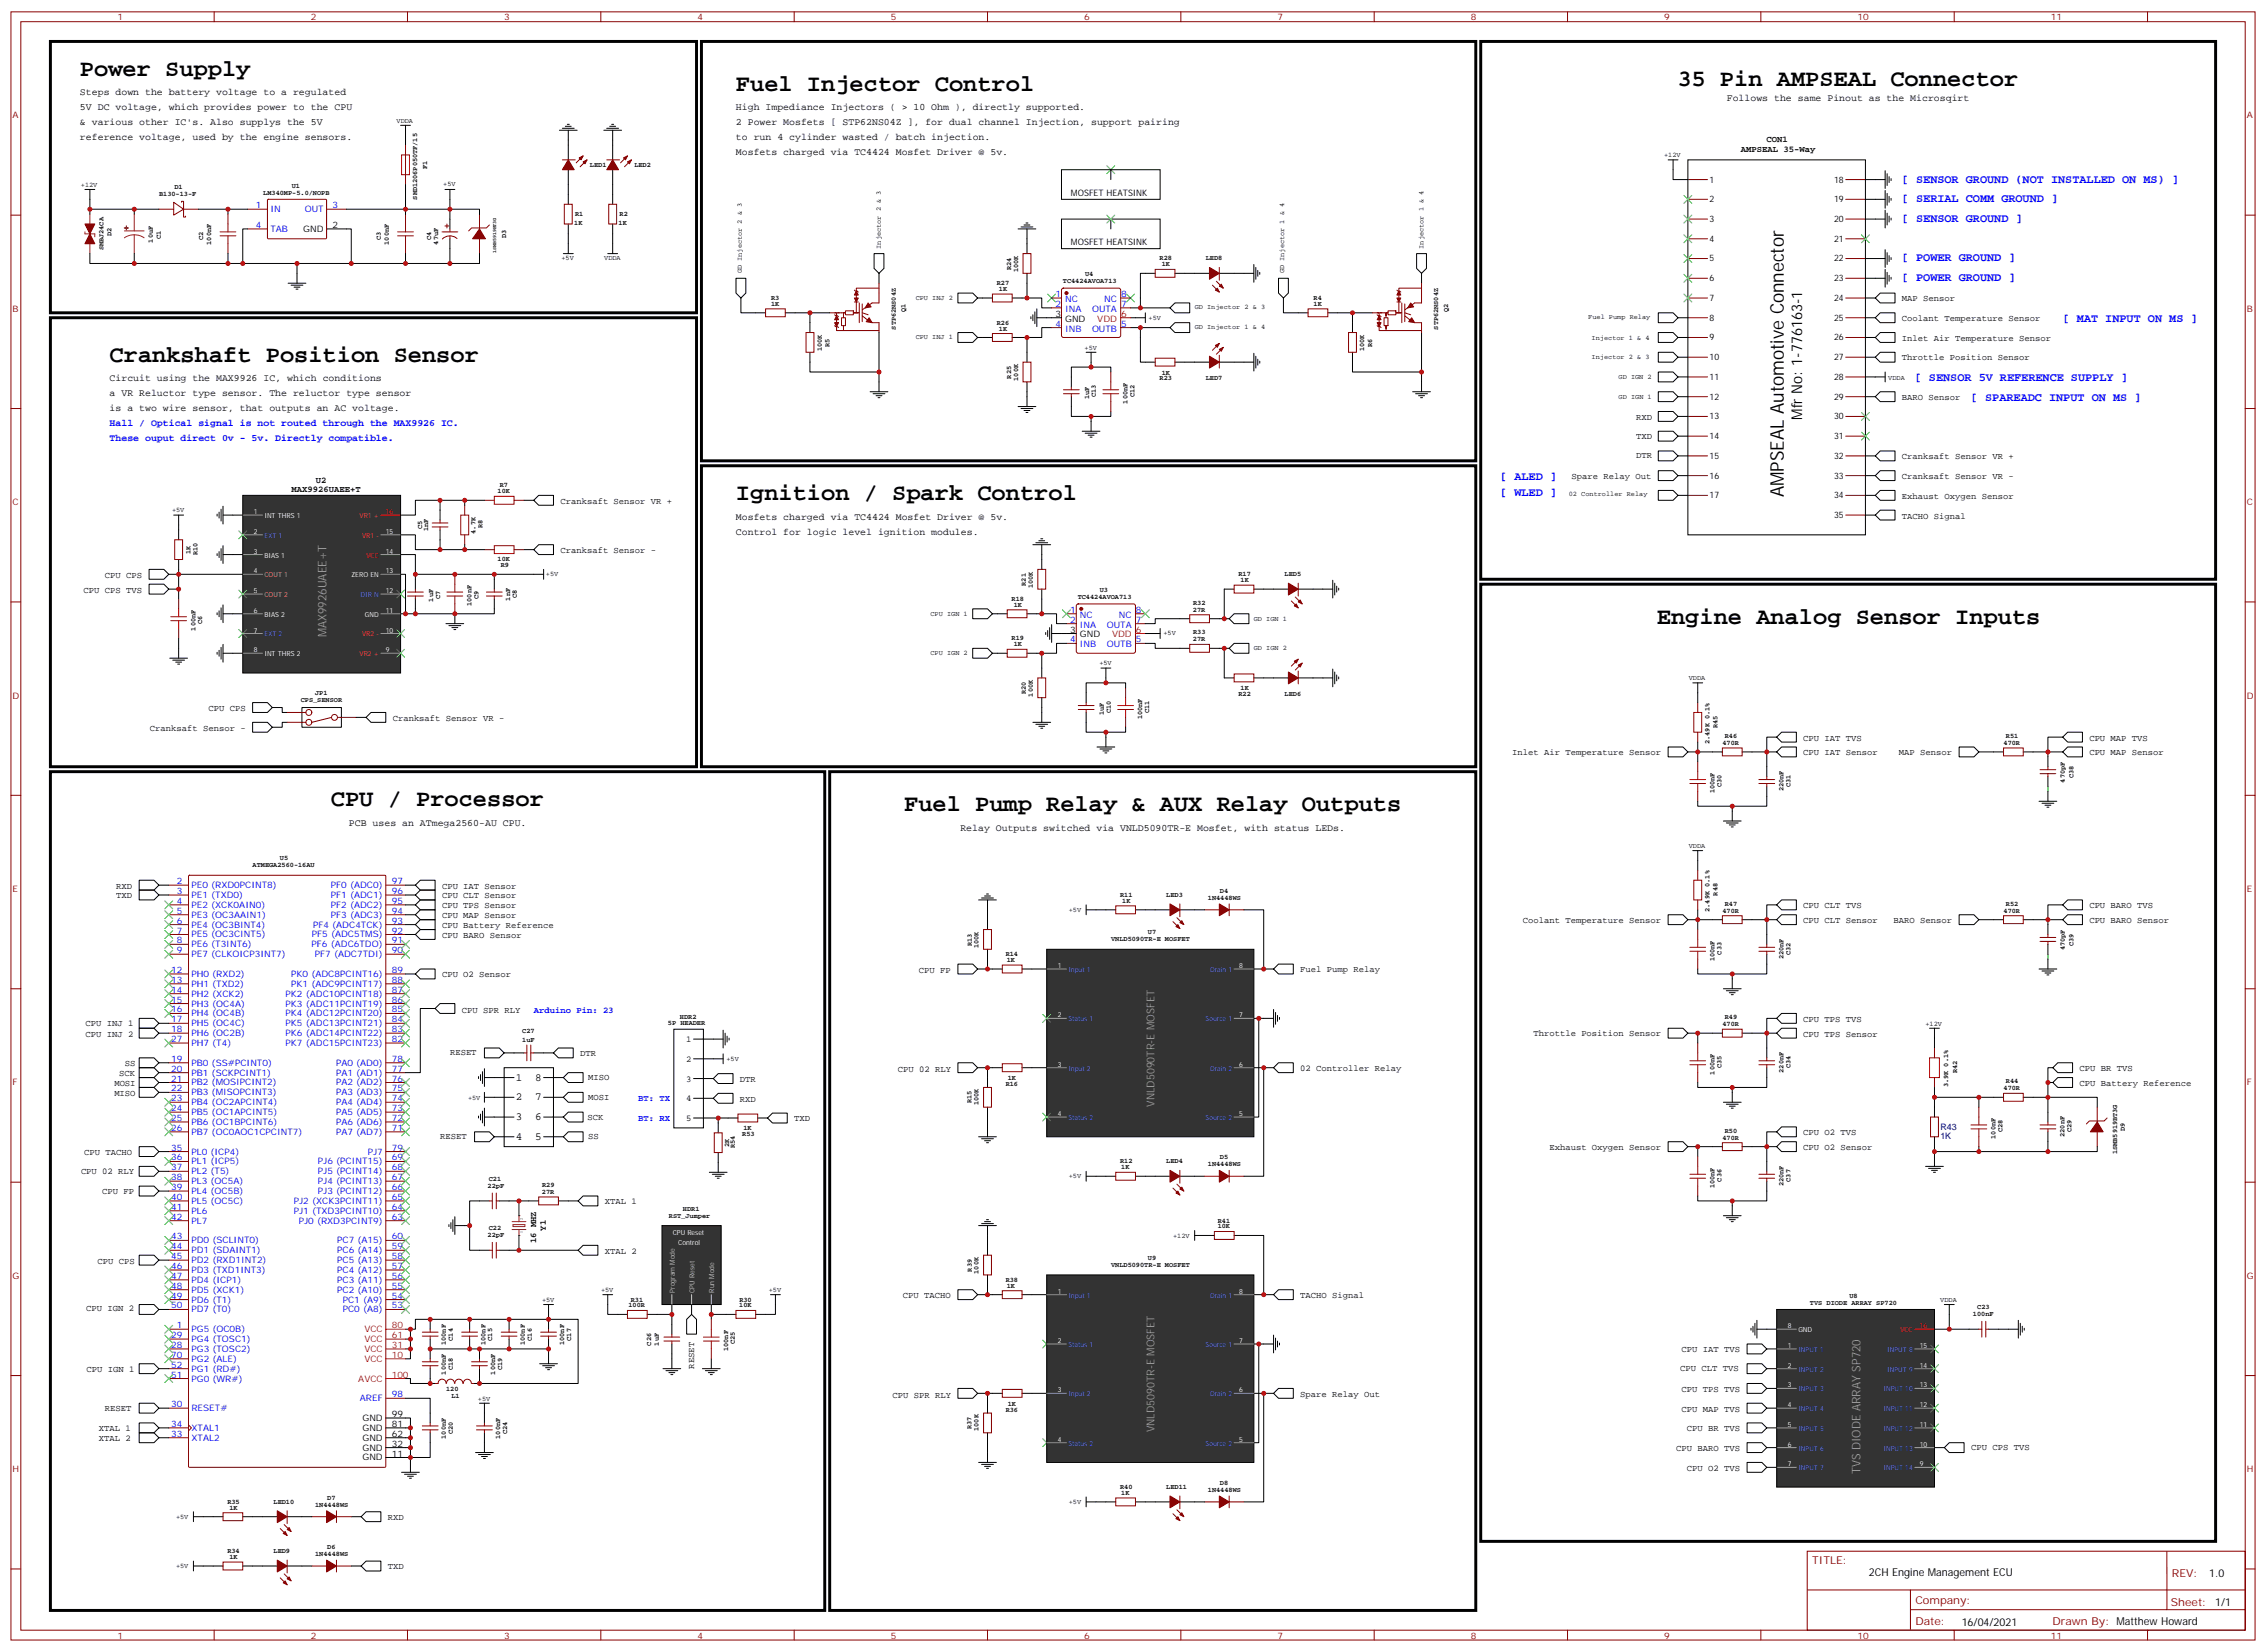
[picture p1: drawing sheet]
<svg xmlns="http://www.w3.org/2000/svg" width="811mm" height="590mm" viewBox="0 0 811 590" stroke-linecap="round" stroke-linejoin="round" font-family="sans-serif">
<defs><g id="words">
<g font-size="8.5">
<text x="28.6" y="27.2">Power Supply</text>
<text x="263.2" y="32.5">Fuel Injector Control</text>
<text x="599.9" y="30.7">35 Pin AMPSEAL Connector</text>
<text x="39.2" y="129.5">Crankshaft Position Sensor</text>
<text x="263.2" y="178.9">Ignition / Spark Control</text>
<text x="592.6" y="223">Engine Analog Sensor Inputs</text>
<text x="118.3" y="288.2">CPU / Processor</text>
<text x="323.4" y="290">Fuel Pump Relay &amp; AUX Relay Outputs</text>
</g>
<text font-size="6.7" x="637.9" y="177.8" transform="rotate(-90 637.9 177.8)">AMPSEAL Automotive Connector</text>
<text font-size="5.3" x="644.5" y="150" transform="rotate(-90 644.5 150)">Mfr No: 1-776163-1</text>
<g font-size="4.2" fill="#00f">
<text x="680.2" y="65.3">[ SENSOR GROUND (NOT INSTALLED ON MS) ]</text>
<text x="680.2" y="72.3">[ SERIAL COMM GROUND ]</text>
<text x="680.2" y="79.4">[ SENSOR GROUND ]</text>
<text x="680.2" y="93.5">[ POWER GROUND ]</text>
<text x="680.2" y="100.5">[ POWER GROUND ]</text>
<text x="737.7" y="115">[ MAT INPUT ON MS ]</text>
<text x="684.8" y="136.2">[ SENSOR 5V REFERENCE SUPPLY ]</text>
<text x="704.9" y="143.2">[ SPAREADC INPUT ON MS ]</text>
<text x="536.5" y="171.4">[ ALED ]</text>
<text x="536.5" y="177.4">[ WLED ]</text>
</g>
<g font-size="4.2" fill="#999">
<text x="116.7" y="227.8" transform="rotate(-90 116.7 227.8)">MAX9926UAEE+T</text>
<text x="665.3" y="527.1" transform="rotate(-90 665.3 527.1)">TVS DIODE ARRAY SP720</text>
</g>
<g font-size="3.9">
<text x="184.5" y="386.3">1</text>
<text x="191.4" y="386.3">8</text>
<text x="184.5" y="393.3">2</text>
<text x="191.4" y="393.3">7</text>
<text x="184.5" y="400.4">3</text>
<text x="191.4" y="400.4">6</text>
<text x="184.5" y="407.5">4</text>
<text x="191.4" y="407.5">5</text>
<text x="668.4" y="563.6">2CH Engine Management ECU</text>
<text x="790.1" y="563.8">1.0</text>
<text x="792.2" y="574.1">1/1</text>
<text x="701.6" y="581.2">16/04/2021</text>
</g>
<g font-size="3.9" fill="#999">
<text x="412.9" y="395.7" transform="rotate(-90 412.9 395.7)">VNLD5090TR-E MOSFET</text>
<text x="412.9" y="512.1" transform="rotate(-90 412.9 512.1)">VNLD5090TR-E MOSFET</text>
</g>
<g font-size="3.9" fill="#800">
<text x="648.1" y="559.2">TITLE:</text>
<text x="776.7" y="563.8">REV:</text>
<text x="685" y="573.4">Company:</text>
<text x="776.4" y="574">Sheet:</text>
<text x="685" y="581">Date:</text>
<text x="734" y="581.1">Drawn By: Matthew Howard</text>
</g>
<g font-size="3.5">
<text x="28.6" y="34">Steps down the battery voltage to a regulated</text>
<text x="617.6" y="36">Follows the same Pinout as the Microsqirt</text>
<text x="28.6" y="39.3">5V DC voltage, which provides power to the CPU</text>
<text x="263.2" y="39.3">High Impediance Injectors ( &gt; 10 Ohm ), directly supported.</text>
<text x="28.6" y="44.7">&amp; various other IC's. Also supplys the 5V</text>
<text x="263.2" y="44.7">2 Power Mosfets [ STP62NS04Z ], for dual channel Injection, support pairing</text>
<text x="28.6" y="50.1">reference voltage, used by the engine sensors.</text>
<text x="263.2" y="50">to run 4 cylinder wasted / batch injection.</text>
<text x="263.2" y="55.4">Mosfets charged via TC4424 Mosfet Driver @ 5v.</text>
<text x="39.2" y="136.2">Circuit using the MAX9926 IC, which conditions</text>
<text x="39.2" y="141.6">a VR Reluctor type sensor. The reluctor type sensor</text>
<text x="39.2" y="147">is a two wire sensor, that outputs an AC voltage.</text>
<text x="263.2" y="185.9">Mosfets charged via TC4424 Mosfet Driver @ 5v.</text>
<text x="263.2" y="191.2">Control for logic level ignition modules.</text>
<text x="124.8" y="295.3">PCB uses an ATmega2560-AU CPU.</text>
<text x="343.5" y="297">Relay Outputs switched via VNLD5090TR-E Mosfet, with status LEDs.</text>
</g>
<g font-size="3.5" fill="#00f">
<text x="39.2" y="152.3">Hall / Optical signal is not routed through the MAX9926 IC.</text>
<text x="39.2" y="157.7">These ouput direct 0v - 5v. Directly compatible.</text>
</g>
<g font-size="3.2" fill="#800">
<text x="42" y="7.2">1</text>
<text x="111.2" y="7.2">2</text>
<text x="180.3" y="7.2">3</text>
<text x="249.4" y="7.2">4</text>
<text x="318.6" y="7.2">5</text>
<text x="387.7" y="7.2">6</text>
<text x="456.9" y="7.2">7</text>
<text x="526" y="7.2">8</text>
<text x="595.2" y="7.2">9</text>
<text x="664.3" y="7.2">10</text>
<text x="733.5" y="7.2">11</text>
<text x="4.4" y="42.3">A</text>
<text x="803.5" y="42.3">A</text>
<text x="4.4" y="111.5">B</text>
<text x="803.5" y="111.5">B</text>
<text x="4.4" y="180.6">C</text>
<text x="803.5" y="180.6">C</text>
<text x="4.4" y="249.8">D</text>
<text x="803.5" y="249.8">D</text>
<text x="4.4" y="318.9">E</text>
<text x="803.5" y="318.9">E</text>
<text x="4.4" y="388.1">F</text>
<text x="803.5" y="388.1">F</text>
<text x="4.4" y="457.2">G</text>
<text x="803.5" y="457.2">G</text>
<text x="4.4" y="526.3">H</text>
<text x="803.5" y="526.3">H</text>
<text x="42" y="585.8">1</text>
<text x="111.2" y="585.8">2</text>
<text x="180.3" y="585.8">3</text>
<text x="249.4" y="585.8">4</text>
<text x="318.6" y="585.8">5</text>
<text x="387.7" y="585.8">6</text>
<text x="456.9" y="585.8">7</text>
<text x="526" y="585.8">8</text>
<text x="595.2" y="585.8">9</text>
<text x="664.3" y="585.8">10</text>
<text x="733.5" y="585.8">11</text>
</g>
<g font-size="3.2">
<text x="631.7" y="50.9">CON1</text>
<text x="622.6" y="54.4">AMPSEAL 35-Way</text>
<text x="611.4" y="65.3">1</text>
<text x="655.9" y="65.3">18</text>
<text x="383" y="70">MOSFET HEATSINK</text>
<text x="611.4" y="72.3">2</text>
<text x="655.9" y="72.3">19</text>
<text x="108.5" y="82.9">GND</text>
<text x="118.9" y="81.5">2</text>
<text x="611.4" y="79.4">3</text>
<text x="655.9" y="79.4">20</text>
<text x="383" y="87.6">MOSFET HEATSINK</text>
<text x="611.4" y="86.4">4</text>
<text x="655.9" y="86.4">21</text>
<text x="611.4" y="93.5">5</text>
<text x="655.9" y="93.5">22</text>
<text x="611.4" y="100.5">6</text>
<text x="655.9" y="100.5">23</text>
<text x="611.4" y="107.6">7</text>
<text x="655.9" y="107.6">24</text>
<text x="680.2" y="107.8">MAP Sensor</text>
<text x="377.4" y="113.2">3</text>
<text x="380.9" y="115">GND</text>
<text x="611.4" y="114.7">8</text>
<text x="655.9" y="114.7">25</text>
<text x="680.2" y="114.8">Coolant Temperature Sensor</text>
<text x="611.4" y="121.7">9</text>
<text x="655.9" y="121.7">26</text>
<text x="680.2" y="121.9">Inlet Air Temperature Sensor</text>
<text x="611.4" y="128.8">10</text>
<text x="655.9" y="128.8">27</text>
<text x="680.2" y="128.6">Throttle Position Sensor</text>
<text x="611.4" y="135.8">11</text>
<text x="655.9" y="135.8">28</text>
<text x="611.4" y="142.9">12</text>
<text x="655.9" y="142.9">29</text>
<text x="680.2" y="143.1">BARO Sensor</text>
<text x="611.4" y="149.9">13</text>
<text x="655.9" y="149.9">30</text>
<text x="585.2" y="150.1">RXD</text>
<text x="585.1" y="156.8">TXD</text>
<text x="611.4" y="157">14</text>
<text x="655.9" y="157">31</text>
<text x="585.2" y="163.9">DTR</text>
<text x="611.4" y="164">15</text>
<text x="655.9" y="164">32</text>
<text x="680.2" y="164.2">Cranksaft Sensor VR +</text>
<text x="112.9" y="172.8">U2</text>
<text x="562" y="171.3">Spare Relay Out</text>
<text x="611.4" y="171.1">16</text>
<text x="655.9" y="171.1">33</text>
<text x="680.2" y="171.3">Cranksaft Sensor VR -</text>
<text x="104.3" y="175.8">MAX9926UAEE+T</text>
<text x="611.4" y="178.2">17</text>
<text x="655.9" y="178.2">34</text>
<text x="680.2" y="178.3">Exhaust Oxygen Sensor</text>
<text x="200.4" y="180.1">Cranksaft Sensor VR +</text>
<text x="655.9" y="185.2">35</text>
<text x="680.2" y="185.4">TACHO Signal</text>
<text x="200.4" y="197.7">Cranksaft Sensor -</text>
<text x="37.5" y="206.6">CPU CPS</text>
<text x="29.9" y="211.8">CPU CPS TVS</text>
<text x="382.7" y="226.1">3</text>
<text x="386.2" y="227.9">GND</text>
<text x="74.5" y="254.2">CPU CPS</text>
<text x="140.4" y="257.7">Cranksaft Sensor VR -</text>
<text x="53.6" y="261.2">Cranksaft Sensor -</text>
<text x="644.9" y="264.8">CPU IAT TVS</text>
<text x="747.2" y="264.8">CPU MAP TVS</text>
<text x="540.8" y="270.1">Inlet Air Temperature Sensor</text>
<text x="644.9" y="270.1">CPU IAT Sensor</text>
<text x="679.1" y="270.1">MAP Sensor</text>
<text x="747.2" y="270.1">CPU MAP Sensor</text>
<text x="41.6" y="317.7">RXD</text>
<text x="158.1" y="317.7">CPU IAT Sensor</text>
<text x="41.6" y="321.2">TXD</text>
<text x="158.1" y="321.2">CPU CLT Sensor</text>
<text x="158.1" y="324.7">CPU TPS Sensor</text>
<text x="158.1" y="328.3">CPU MAP Sensor</text>
<text x="644.9" y="324.7">CPU CLT TVS</text>
<text x="747.2" y="324.7">CPU BARO TVS</text>
<text x="158.1" y="331.8">CPU Battery Reference</text>
<text x="158.1" y="335.3">CPU BARO Sensor</text>
<text x="544.6" y="330">Coolant Temperature Sensor</text>
<text x="644.9" y="330">CPU CLT Sensor</text>
<text x="677.2" y="330">BARO Sensor</text>
<text x="747.2" y="330">CPU BARO Sensor</text>
<text x="328.6" y="347.7">CPU FP</text>
<text x="465" y="347.7">Fuel Pump Relay</text>
<text x="158.1" y="349.4">CPU O2 Sensor</text>
<text x="165.1" y="362.1">CPU SPR RLY</text>
<text x="644.9" y="365.3">CPU TPS TVS</text>
<text x="30.6" y="370.6">CPU INJ 2</text>
<text x="30.6" y="366.7">CPU INJ 1</text>
<text x="548.4" y="370.2">Throttle Position Sensor</text>
<text x="644.9" y="370.6">CPU TPS Sensor</text>
<text x="160.9" y="377.3">RESET</text>
<text x="207.5" y="377.6">DTR</text>
<text x="245.4" y="372.5">1</text>
<text x="44.6" y="381.2">SS</text>
<text x="245.4" y="379.6">2</text>
<text x="321.1" y="383.3">CPU 02 RLY</text>
<text x="465" y="382.9">02 Controller Relay</text>
<text x="743.7" y="382.9">CPU BR TVS</text>
<text x="40.9" y="388.2">MOSI</text>
<text x="42.6" y="384.7">SCK</text>
<text x="210.4" y="386.1">MISO</text>
<text x="245.4" y="386.6">3</text>
<text x="264.6" y="386.8">DTR</text>
<text x="743.7" y="388.2">CPU Battery Reference</text>
<text x="40.9" y="391.7">MISO</text>
<text x="210.4" y="393.2">MOSI</text>
<text x="245.4" y="393.7">4</text>
<text x="264.6" y="393.9">RXD</text>
<text x="210.1" y="400.2">SCK</text>
<text x="245.4" y="400.8">5</text>
<text x="284" y="400.9">TXD</text>
<text x="157.4" y="407.3">RESET</text>
<text x="210.3" y="407.3">SS</text>
<text x="644.9" y="405.9">CPU O2 TVS</text>
<text x="30.1" y="412.9">CPU TACHO</text>
<text x="554.1" y="411.2">Exhaust Oxygen Sensor</text>
<text x="644.9" y="411.2">CPU O2 Sensor</text>
<text x="29" y="419.6">CPU 02 RLY</text>
<text x="36.5" y="426.7">CPU FP</text>
<text x="216.3" y="430.6">XTAL 1</text>
<text x="195.2" y="440" transform="rotate(-90 195.2 440)">Y1</text>
<text x="191.7" y="444.5" transform="rotate(-90 191.7 444.5)">16 MHZ</text>
<text x="216.3" y="448.2">XTAL 2</text>
<text x="34.9" y="451.7">CPU CPS</text>
<text x="322.9" y="464.1">CPU TACHO</text>
<text x="465" y="464.1">TACHO Signal</text>
<text x="30.9" y="468.8">CPU IGN 2</text>
<text x="601.4" y="483.5">CPU IAT TVS</text>
<text x="30.9" y="490.5">CPU IGN 1</text>
<text x="248.2" y="489.3" transform="rotate(-90 248.2 489.3)">RESET</text>
<text x="600.9" y="490.2">CPU CLT TVS</text>
<text x="601.4" y="497.6">CPU TPS TVS</text>
<text x="319.2" y="499.7">CPU SPR RLY</text>
<text x="465" y="499.4">Spare Relay Out</text>
<text x="37.5" y="504.3">RESET</text>
<text x="129.6" y="508">GND</text>
<text x="140.1" y="506.6">99</text>
<text x="601.4" y="504.6">CPU MAP TVS</text>
<text x="35.4" y="511.7">XTAL 1</text>
<text x="35.4" y="515.2">XTAL 2</text>
<text x="129.6" y="511.5">GND</text>
<text x="129.6" y="515.1">GND</text>
<text x="140.1" y="510.1">81</text>
<text x="140.1" y="513.6">62</text>
<text x="603.3" y="511.7">CPU BR TVS</text>
<text x="129.6" y="518.6">GND</text>
<text x="140.1" y="520.7">11</text>
<text x="140.1" y="517.2">32</text>
<text x="599.5" y="518.8">CPU BARO TVS</text>
<text x="705" y="518.4">CPU CPS TVS</text>
<text x="129.6" y="522.1">GND</text>
<text x="603.3" y="525.8">CPU O2 TVS</text>
<text x="138.7" y="543.5">RXD</text>
<text x="138.7" y="561.1">TXD</text>
</g>
<g font-size="3.2" fill="#00f">
<text x="91.5" y="74.4">1</text>
<text x="96.7" y="75.8">IN</text>
<text x="109" y="75.8">OUT</text>
<text x="118.9" y="74.4">3</text>
<text x="91.5" y="81.5">4</text>
<text x="96.7" y="82.9">TAB</text>
<text x="377.4" y="106.2">1</text>
<text x="380.9" y="107.9">NC</text>
<text x="394.9" y="107.9">NC</text>
<text x="401" y="106.2">8</text>
<text x="377.4" y="109.7">2</text>
<text x="380.9" y="111.5">INA</text>
<text x="390.5" y="111.5">OUTA</text>
<text x="401" y="109.7">7</text>
<text x="377.4" y="116.8">4</text>
<text x="380.9" y="118.5">INB</text>
<text x="390.5" y="118.5">OUTB</text>
<text x="401" y="116.8">5</text>
<text x="382.7" y="219.1">1</text>
<text x="386.2" y="220.8">NC</text>
<text x="400.2" y="220.8">NC</text>
<text x="406.3" y="219.1">8</text>
<text x="382.7" y="222.6">2</text>
<text x="386.2" y="224.4">INA</text>
<text x="395.8" y="224.4">OUTA</text>
<text x="406.3" y="222.6">7</text>
<text x="382.7" y="229.7">4</text>
<text x="386.2" y="231.4">INB</text>
<text x="395.8" y="231.4">OUTB</text>
<text x="406.3" y="229.7">5</text>
<text x="63.3" y="316.1">2</text>
<text x="68.5" y="317.5">PE0 (RXD0PCINT8)</text>
<text x="118.3" y="317.5">PF0 (ADC0)</text>
<text x="140.1" y="316.1">97</text>
<text x="63.3" y="323.1">4</text>
<text x="63.3" y="319.6">3</text>
<text x="68.5" y="321">PE1 (TXD0)</text>
<text x="118.3" y="321">PF1 (ADC1)</text>
<text x="140.1" y="319.6">96</text>
<text x="140.1" y="323.1">95</text>
<text x="63.3" y="326.7">5</text>
<text x="68.5" y="328.1">PE3 (OC3AAIN1)</text>
<text x="68.5" y="324.6">PE2 (XCK0AIN0)</text>
<text x="118.3" y="324.6">PF2 (ADC2)</text>
<text x="118.3" y="328.1">PF3 (ADC3)</text>
<text x="140.1" y="326.7">94</text>
<text x="63.3" y="330.2">6</text>
<text x="63.3" y="333.7">7</text>
<text x="68.5" y="331.6">PE4 (OC3BINT4)</text>
<text x="68.5" y="335.1">PE5 (OC3CINT5)</text>
<text x="111.5" y="335.1">PF5 (ADC5TMS)</text>
<text x="111.9" y="331.6">PF4 (ADC4TCK)</text>
<text x="140.1" y="330.2">93</text>
<text x="140.1" y="333.7">92</text>
<text x="63.3" y="337.3">8</text>
<text x="63.3" y="340.8">9</text>
<text x="68.5" y="338.7">PE6 (T3INT6)</text>
<text x="111.4" y="338.7">PF6 (ADC6TDO)</text>
<text x="140.1" y="337.3">91</text>
<text x="140.1" y="340.8">90</text>
<text x="61.3" y="347.8">12</text>
<text x="68.5" y="342.2">PE7 (CLKOICP3INT7)</text>
<text x="112.6" y="342.2">PF7 (ADC7TDI)</text>
<text x="140.1" y="347.8">89</text>
<text x="61.3" y="351.4">13</text>
<text x="68.5" y="352.8">PH1 (TXD2)</text>
<text x="68.5" y="349.2">PH0 (RXD2)</text>
<text x="104.1" y="352.8">PK1 (ADC9PCINT17)</text>
<text x="104.1" y="349.2">PK0 (ADC8PCINT16)</text>
<text x="140.1" y="351.4">88</text>
<text x="61.3" y="354.9">14</text>
<text x="61.3" y="358.4">15</text>
<text x="68.5" y="356.3">PH2 (XCK2)</text>
<text x="68.5" y="359.8">PH3 (OC4A)</text>
<text x="102.1" y="359.8">PK3 (ADC11PCINT19)</text>
<text x="102.1" y="356.3">PK2 (ADC10PCINT18)</text>
<text x="140.1" y="358.4">86</text>
<text x="140.1" y="354.9">87</text>
<text x="61.3" y="361.9">16</text>
<text x="61.3" y="365.5">17</text>
<text x="68.5" y="363.4">PH4 (OC4B)</text>
<text x="102.1" y="363.4">PK4 (ADC12PCINT20)</text>
<text x="140.1" y="365.5">84</text>
<text x="140.1" y="361.9">85</text>
<text x="190.9" y="362.3">Arduino Pin: 23</text>
<text x="61.3" y="369">18</text>
<text x="68.5" y="366.9">PH5 (OC4C)</text>
<text x="68.5" y="370.4">PH6 (OC2B)</text>
<text x="102.1" y="366.9">PK5 (ADC13PCINT21)</text>
<text x="102.1" y="370.4">PK6 (ADC14PCINT22)</text>
<text x="140.1" y="369">83</text>
<text x="61.3" y="372.5">27</text>
<text x="68.5" y="373.9">PH7 (T4)</text>
<text x="102.1" y="373.9">PK7 (ADC15PCINT23)</text>
<text x="140.1" y="372.5">82</text>
<text x="61.3" y="383.1">20</text>
<text x="61.3" y="379.6">19</text>
<text x="68.5" y="381">PB0 (SS#PCINT0)</text>
<text x="120.2" y="381">PA0 (AD0)</text>
<text x="140.1" y="383.1">77</text>
<text x="140.1" y="379.6">78</text>
<text x="61.3" y="386.6">21</text>
<text x="68.5" y="388.1">PB2 (MOSIPCINT2)</text>
<text x="68.5" y="384.5">PB1 (SCKPCINT1)</text>
<text x="120.2" y="384.5">PA1 (AD1)</text>
<text x="120.2" y="388.1">PA2 (AD2)</text>
<text x="140.1" y="386.6">76</text>
<text x="61.3" y="390.2">22</text>
<text x="61.3" y="393.7">23</text>
<text x="68.5" y="391.6">PB3 (MISOPCINT3)</text>
<text x="68.5" y="395.1">PB4 (OC2APCINT4)</text>
<text x="120.2" y="395.1">PA4 (AD4)</text>
<text x="120.2" y="391.6">PA3 (AD3)</text>
<text x="140.1" y="393.7">74</text>
<text x="140.1" y="390.2">75</text>
<text x="228.3" y="393.7">BT: TX</text>
<text x="61.3" y="400.8">25</text>
<text x="61.3" y="397.2">24</text>
<text x="68.5" y="398.6">PB5 (OC1APCINT5)</text>
<text x="120.2" y="398.6">PA5 (AD5)</text>
<text x="140.1" y="397.2">73</text>
<text x="140.1" y="400.8">72</text>
<text x="228.3" y="400.8">BT: RX</text>
<text x="61.3" y="404.3">26</text>
<text x="68.5" y="402.2">PB6 (OC1BPCINT6)</text>
<text x="68.5" y="405.7">PB7 (OC0AOC1CPCINT7)</text>
<text x="120.2" y="405.7">PA7 (AD7)</text>
<text x="120.2" y="402.2">PA6 (AD6)</text>
<text x="140.1" y="404.3">71</text>
<text x="61.3" y="411.3">35</text>
<text x="68.5" y="412.7">PL0 (ICP4)</text>
<text x="131.5" y="412.7">PJ7</text>
<text x="140.1" y="411.3">79</text>
<text x="61.3" y="418.4">37</text>
<text x="61.3" y="414.9">36</text>
<text x="68.5" y="419.8">PL2 (T5)</text>
<text x="68.5" y="416.3">PL1 (ICP5)</text>
<text x="113.7" y="419.8">PJ5 (PCINT14)</text>
<text x="113.7" y="416.3">PJ6 (PCINT15)</text>
<text x="140.1" y="418.4">68</text>
<text x="140.1" y="414.9">69</text>
<text x="61.3" y="421.9">38</text>
<text x="61.3" y="425.4">39</text>
<text x="68.5" y="423.3">PL3 (OC5A)</text>
<text x="113.7" y="423.3">PJ4 (PCINT13)</text>
<text x="140.1" y="425.4">66</text>
<text x="140.1" y="421.9">67</text>
<text x="61.3" y="429">40</text>
<text x="68.5" y="426.9">PL4 (OC5B)</text>
<text x="68.5" y="430.4">PL5 (OC5C)</text>
<text x="105.1" y="430.4">PJ2 (XCK3PCINT11)</text>
<text x="113.7" y="426.9">PJ3 (PCINT12)</text>
<text x="140.1" y="429">65</text>
<text x="61.3" y="432.5">41</text>
<text x="61.3" y="436">42</text>
<text x="68.5" y="433.9">PL6</text>
<text x="68.5" y="437.4">PL7</text>
<text x="105.1" y="433.9">PJ1 (TXD3PCINT10)</text>
<text x="106.9" y="437.4">PJ0 (RXD3PCINT9)</text>
<text x="140.1" y="436">63</text>
<text x="140.1" y="432.5">64</text>
<text x="61.3" y="443.1">43</text>
<text x="140.1" y="443.1">60</text>
<text x="61.3" y="446.6">44</text>
<text x="68.5" y="448">PD1 (SDAINT1)</text>
<text x="68.5" y="444.5">PD0 (SCLINT0)</text>
<text x="120.6" y="448">PC6 (A14)</text>
<text x="120.6" y="444.5">PC7 (A15)</text>
<text x="140.1" y="446.6">59</text>
<text x="61.3" y="450.1">45</text>
<text x="61.3" y="453.7">46</text>
<text x="68.5" y="451.6">PD2 (RXD1INT2)</text>
<text x="68.5" y="455.1">PD3 (TXD1INT3)</text>
<text x="120.6" y="455.1">PC4 (A12)</text>
<text x="120.6" y="451.6">PC5 (A13)</text>
<text x="140.1" y="453.7">57</text>
<text x="140.1" y="450.1">58</text>
<text x="61.3" y="457.2">47</text>
<text x="61.3" y="460.7">48</text>
<text x="68.5" y="458.6">PD4 (ICP1)</text>
<text x="120.6" y="458.6">PC3 (A11)</text>
<text x="140.1" y="460.7">55</text>
<text x="140.1" y="457.2">56</text>
<text x="61.3" y="464.3">49</text>
<text x="61.3" y="467.8">50</text>
<text x="68.5" y="462.1">PD5 (XCK1)</text>
<text x="68.5" y="465.7">PD6 (T1)</text>
<text x="120.6" y="462.1">PC2 (A10)</text>
<text x="122.6" y="465.7">PC1 (A9)</text>
<text x="140.1" y="464.3">54</text>
<text x="140.1" y="467.8">53</text>
<text x="68.5" y="469.2">PD7 (T0)</text>
<text x="122.6" y="469.2">PC0 (A8)</text>
<text x="61.3" y="478.4">29</text>
<text x="63.3" y="474.8">1</text>
<text x="68.5" y="476.2">PG5 (OC0B)</text>
<text x="68.5" y="479.8">PG4 (TOSC1)</text>
<text x="61.3" y="485.4">70</text>
<text x="61.3" y="481.9">28</text>
<text x="68.5" y="483.3">PG3 (TOSC2)</text>
<text x="61.3" y="488.9">52</text>
<text x="68.5" y="490.4">PG1 (RD#)</text>
<text x="68.5" y="486.8">PG2 (ALE)</text>
<text x="61.3" y="492.5">51</text>
<text x="68.5" y="493.9">PG0 (WR#)</text>
<text x="61.3" y="503.1">30</text>
<text x="128.7" y="500.9">AREF</text>
<text x="140.1" y="499.5">98</text>
<text x="68.5" y="504.5">RESET#</text>
<text x="61.3" y="510.1">34</text>
<text x="61.3" y="513.6">33</text>
<text x="68.5" y="511.5">XTAL1</text>
<text x="68.5" y="515.1">XTAL2</text>
</g>
<g font-size="3.2" fill="#f00">
<text x="401" y="113.2">6</text>
<text x="392.4" y="115">VDD</text>
<text x="397.7" y="227.9">VDD</text>
<text x="406.3" y="226.1">6</text>
<text x="130.3" y="476.2">VCC</text>
<text x="130.3" y="479.8">VCC</text>
<text x="140.1" y="474.8">80</text>
<text x="140.1" y="478.4">61</text>
<text x="130.3" y="483.3">VCC</text>
<text x="140.1" y="481.9">31</text>
<text x="140.1" y="485.4">10</text>
<text x="130.3" y="486.8">VCC</text>
<text x="128.1" y="493.9">AVCC</text>
<text x="140.1" y="492.5">100</text>
</g>
<g font-size="3.2" fill="#000080">
<text x="693.9" y="407.2">1K</text>
<text x="694" y="404">R43</text>
</g>
<g font-size="2.5">
<text x="141.8" y="43.9">VDDA</text>
<text x="211" y="59.6">LED1</text>
<text x="226.9" y="59.6">LED2</text>
<text x="595.1" y="56.3">+12V</text>
<text x="152.8" y="60.5" transform="rotate(-90 152.8 60.5)">F1</text>
<text x="28.9" y="66.9">+12V</text>
<text x="56.9" y="70.2">B130-13-F</text>
<text x="62.4" y="67.7">D1</text>
<text x="94.2" y="69.8">LM340MP-5.0/NOPB</text>
<text x="104.3" y="67.4">U1</text>
<text x="149.2" y="71.3" transform="rotate(-90 149.2 71.3)">SMD1206P050TF/15</text>
<text x="158.5" y="66.7">+5V</text>
<text x="205.7" y="77.3">R1</text>
<text x="221.6" y="77.3">R2</text>
<text x="205.4" y="80.4">1K</text>
<text x="221.2" y="80.4">1K</text>
<text x="37" y="89.5" transform="rotate(-90 37 89.5)">SMBJ24CA</text>
<text x="39.9" y="84.5" transform="rotate(-90 39.9 84.5)">D2</text>
<text x="54.7" y="86.7" transform="rotate(-90 54.7 86.7)">10uF</text>
<text x="57.5" y="85.5" transform="rotate(-90 57.5 85.5)">C1</text>
<text x="72.7" y="85.9" transform="rotate(-90 72.7 85.9)">C2</text>
<text x="75.5" y="87.5" transform="rotate(-90 75.5 87.5)">100nF</text>
<text x="136.2" y="85.9" transform="rotate(-90 136.2 85.9)">C3</text>
<text x="139" y="87.5" transform="rotate(-90 139 87.5)">100nF</text>
<text x="154.2" y="85.9" transform="rotate(-90 154.2 85.9)">C4</text>
<text x="156.6" y="87.4" transform="rotate(-90 156.6 87.4)">47uF</text>
<text x="181" y="85.1" transform="rotate(-90 181 85.1)">D3</text>
<text x="315" y="88.9" transform="rotate(-90 315 88.9)">Injector 2 &amp; 3</text>
<text x="509.1" y="88.9" transform="rotate(-90 509.1 88.9)">Injector 1 &amp; 4</text>
<text x="200.8" y="93">+5V</text>
<text x="216.1" y="93">VDDA</text>
<text x="414.7" y="93.1">R28</text>
<text x="415.5" y="95.2">1K</text>
<text x="431.2" y="93.1">LED8</text>
<text x="265.3" y="97.7" transform="rotate(-90 265.3 97.7)">GD Injector 2 &amp; 3</text>
<text x="356.5" y="101.9">R27</text>
<text x="361.6" y="96.5" transform="rotate(-90 361.6 96.5)">R24</text>
<text x="364.1" y="97.3" transform="rotate(-90 364.1 97.3)">100K</text>
<text x="380.1" y="101.2">TC4424AVOA713</text>
<text x="388" y="98.7">U4</text>
<text x="459.3" y="97.7" transform="rotate(-90 459.3 97.7)">GD Injector 1 &amp; 4</text>
<text x="275.8" y="107.2">R3</text>
<text x="327.5" y="107.2">CPU INJ 2</text>
<text x="357.2" y="104.1">1K</text>
<text x="469.8" y="107.2">R4</text>
<text x="275.7" y="109.3">1K</text>
<text x="323.8" y="111.6" transform="rotate(-90 323.8 111.6)">Q1</text>
<text x="427.3" y="110.6">GD Injector 2 &amp; 3</text>
<text x="469.8" y="109.3">1K</text>
<text x="517.9" y="111.6" transform="rotate(-90 517.9 111.6)">Q2</text>
<text x="320.3" y="117.8" transform="rotate(-90 320.3 117.8)">STP62NS04Z</text>
<text x="356.5" y="116">R26</text>
<text x="357.2" y="118.2">1K</text>
<text x="410.8" y="114.3">+5V</text>
<text x="427.3" y="117.6">GD Injector 1 &amp; 4</text>
<text x="514.3" y="117.8" transform="rotate(-90 514.3 117.8)">STP62NS04Z</text>
<text x="568" y="114.1">Fuel Pump Relay</text>
<text x="293.9" y="125.6" transform="rotate(-90 293.9 125.6)">100K</text>
<text x="296.7" y="124" transform="rotate(-90 296.7 124)">R5</text>
<text x="327.5" y="121.3">CPU INJ 1</text>
<text x="387.9" y="125">+5V</text>
<text x="487.9" y="125.6" transform="rotate(-90 487.9 125.6)">100K</text>
<text x="490.7" y="124" transform="rotate(-90 490.7 124)">R6</text>
<text x="569.2" y="121.4">Injector 1 &amp; 4</text>
<text x="569.2" y="128.4">Injector 2 &amp; 3</text>
<text x="361.6" y="135.3" transform="rotate(-90 361.6 135.3)">R25</text>
<text x="364.1" y="136.1" transform="rotate(-90 364.1 136.1)">100K</text>
<text x="414.7" y="136">R23</text>
<text x="415.5" y="133.9">1K</text>
<text x="431.2" y="136">LED7</text>
<text x="578.9" y="135.5">GD IGN 2</text>
<text x="675.3" y="135.8">VDDA</text>
<text x="389.5" y="142.7" transform="rotate(-90 389.5 142.7)">1uF</text>
<text x="392" y="142" transform="rotate(-90 392 142)">C13</text>
<text x="405.7" y="142" transform="rotate(-90 405.7 142)">C12</text>
<text x="578.9" y="142.6">GD IGN 1</text>
<text x="403.2" y="144.3" transform="rotate(-90 403.2 144.3)">100nF</text>
<text x="177.9" y="176.4">10K</text>
<text x="178.8" y="174.3">R7</text>
<text x="561.1" y="177.3">02 Controller Relay</text>
<text x="61.5" y="183.1">+5V</text>
<text x="151" y="189.2" transform="rotate(-90 151 189.2)">C5</text>
<text x="153.1" y="190" transform="rotate(-90 153.1 190)">1nF</text>
<text x="170.1" y="190.8" transform="rotate(-90 170.1 190.8)">4.7K</text>
<text x="172.5" y="188.9" transform="rotate(-90 172.5 188.9)">R8</text>
<text x="68.1" y="198.1" transform="rotate(-90 68.1 198.1)">1K</text>
<text x="70.6" y="198.5" transform="rotate(-90 70.6 198.5)">R10</text>
<text x="178" y="200.7">10K</text>
<text x="179.1" y="202.8">R9</text>
<text x="195.3" y="206">+5V</text>
<text x="366.9" y="209.4" transform="rotate(-90 366.9 209.4)">R21</text>
<text x="442.9" y="206">R17</text>
<text x="443.7" y="208.1">1K</text>
<text x="459.4" y="206">LED5</text>
<text x="154.9" y="215.1" transform="rotate(-90 154.9 215.1)">1uF</text>
<text x="157.4" y="214.3" transform="rotate(-90 157.4 214.3)">C7</text>
<text x="171.1" y="214.3" transform="rotate(-90 171.1 214.3)">C9</text>
<text x="182.4" y="214.7" transform="rotate(-90 182.4 214.7)">1nF</text>
<text x="184.9" y="213.9" transform="rotate(-90 184.9 213.9)">C8</text>
<text x="361.8" y="214.8">R18</text>
<text x="369.4" y="210.2" transform="rotate(-90 369.4 210.2)">100K</text>
<text x="385.4" y="214.1">TC4424AVOA713</text>
<text x="393.3" y="211.6">U3</text>
<text x="168.6" y="216.6" transform="rotate(-90 168.6 216.6)">100nF</text>
<text x="332.8" y="220.1">CPU IGN 1</text>
<text x="362.5" y="216.9">1K</text>
<text x="426.6" y="218.7">27R</text>
<text x="426.7" y="216.2">R32</text>
<text x="448.4" y="221.9">GD IGN 1</text>
<text x="69.9" y="225.4" transform="rotate(-90 69.9 225.4)">100nF</text>
<text x="72.3" y="223.1" transform="rotate(-90 72.3 223.1)">C6</text>
<text x="416.1" y="227.2">+5V</text>
<text x="426.7" y="226.8">R33</text>
<text x="361.8" y="228.9">R19</text>
<text x="362.5" y="231.1">1K</text>
<text x="426.6" y="229.3">27R</text>
<text x="448.4" y="232.5">GD IGN 2</text>
<text x="332.8" y="234.2">CPU IGN 2</text>
<text x="393.2" y="237.9">+5V</text>
<text x="604" y="243.2">VDDA</text>
<text x="107.6" y="250.8">CPS_SENSOR</text>
<text x="112.7" y="248.3">JP1</text>
<text x="366.9" y="248.2" transform="rotate(-90 366.9 248.2)">R20</text>
<text x="369.4" y="249" transform="rotate(-90 369.4 249)">100K</text>
<text x="442.9" y="248.9">R22</text>
<text x="443.7" y="246.8">1K</text>
<text x="459.4" y="248.9">LED6</text>
<text x="394.8" y="255.6" transform="rotate(-90 394.8 255.6)">1uF</text>
<text x="397.2" y="254.8" transform="rotate(-90 397.2 254.8)">C10</text>
<text x="408.5" y="257.2" transform="rotate(-90 408.5 257.2)">100nF</text>
<text x="411" y="254.8" transform="rotate(-90 411 254.8)">C11</text>
<text x="614.3" y="260.2" transform="rotate(-90 614.3 260.2)">R45</text>
<text x="616.8" y="263.9">R46</text>
<text x="717.4" y="263.9">R51</text>
<text x="611.4" y="266" transform="rotate(-90 611.4 266)">2.49K 0.1%</text>
<text x="616" y="266.3">470R</text>
<text x="716.5" y="266.3">470R</text>
<text x="615.6" y="281.3" transform="rotate(-90 615.6 281.3)">C30</text>
<text x="640.3" y="281.4" transform="rotate(-90 640.3 281.4)">C31</text>
<text x="738.4" y="279.8" transform="rotate(-90 738.4 279.8)">470pF</text>
<text x="741.6" y="278.2" transform="rotate(-90 741.6 278.2)">C38</text>
<text x="613.1" y="283.6" transform="rotate(-90 613.1 283.6)">100nF</text>
<text x="637.8" y="282.9" transform="rotate(-90 637.8 282.9)">220nF</text>
<text x="604" y="303.2">VDDA</text>
<text x="90.3" y="310.1">ATMEGA2560-16AU</text>
<text x="100.1" y="307.6">U5</text>
<text x="400.6" y="320.7">R11</text>
<text x="401.3" y="322.8">1K</text>
<text x="417.1" y="320.7">LED3</text>
<text x="432" y="321.7">1N4448WS</text>
<text x="436.3" y="319.2">D4</text>
<text x="614.3" y="320.2" transform="rotate(-90 614.3 320.2)">R48</text>
<text x="616.8" y="323.8">R47</text>
<text x="717.4" y="323.8">R52</text>
<text x="382.2" y="325.9">+5V</text>
<text x="611.4" y="326" transform="rotate(-90 611.4 326)">2.49K 0.1%</text>
<text x="616" y="326.3">470R</text>
<text x="716.5" y="326.3">470R</text>
<text x="410.5" y="334.1">U7</text>
<text x="347.5" y="338.2" transform="rotate(-90 347.5 338.2)">R13</text>
<text x="350" y="339" transform="rotate(-90 350 339)">100K</text>
<text x="359.7" y="341.8">R14</text>
<text x="397.4" y="336.5">VNLD5090TR-E MOSFET</text>
<text x="615.6" y="341.3" transform="rotate(-90 615.6 341.3)">C33</text>
<text x="640.3" y="341.3" transform="rotate(-90 640.3 341.3)">C32</text>
<text x="738.4" y="339.7" transform="rotate(-90 738.4 339.7)">470pF</text>
<text x="741.6" y="338.2" transform="rotate(-90 741.6 338.2)">C39</text>
<text x="360.1" y="343.9">1K</text>
<text x="613.1" y="343.6" transform="rotate(-90 613.1 343.6)">100nF</text>
<text x="637.8" y="342.9" transform="rotate(-90 637.8 342.9)">220nF</text>
<text x="243.2" y="364.4">HDR2</text>
<text x="616.8" y="364.4">R49</text>
<text x="186.8" y="369.3">C27</text>
<text x="238.9" y="366.5">5P HEADER</text>
<text x="616" y="366.9">470R</text>
<text x="688.6" y="366.7">+12V</text>
<text x="186.8" y="372.5">1uF</text>
<text x="259.8" y="379.2">+5V</text>
<text x="615.6" y="381.8" transform="rotate(-90 615.6 381.8)">C35</text>
<text x="637.8" y="383.5" transform="rotate(-90 637.8 383.5)">220nF</text>
<text x="640.3" y="381.9" transform="rotate(-90 640.3 381.9)">C34</text>
<text x="699.9" y="383.7" transform="rotate(-90 699.9 383.7)">R42</text>
<text x="359.7" y="388.4">R16</text>
<text x="360.4" y="386.1">1K</text>
<text x="613.1" y="384.2" transform="rotate(-90 613.1 384.2)">100nF</text>
<text x="696.8" y="388.7" transform="rotate(-90 696.8 388.7)">3.9K 0.1%</text>
<text x="716.5" y="389.8">470R</text>
<text x="717.4" y="387.3">R44</text>
<text x="167.4" y="393.3">+5V</text>
<text x="347.5" y="394.4" transform="rotate(-90 347.5 394.4)">R15</text>
<text x="350" y="395.1" transform="rotate(-90 350 395.1)">100K</text>
<text x="265.5" y="406">R53</text>
<text x="265.8" y="403.9">1K</text>
<text x="616" y="407.4">470R</text>
<text x="616.8" y="405">R50</text>
<text x="713.7" y="407.1" transform="rotate(-90 713.7 407.1)">100nF</text>
<text x="716.2" y="404.8" transform="rotate(-90 716.2 404.8)">C28</text>
<text x="738.4" y="406.4" transform="rotate(-90 738.4 406.4)">220nF</text>
<text x="740.8" y="404.8" transform="rotate(-90 740.8 404.8)">C29</text>
<text x="760" y="404.4" transform="rotate(-90 760 404.4)">D9</text>
<text x="260.7" y="410.1" transform="rotate(-90 260.7 410.1)">2K</text>
<text x="262.8" y="410.5" transform="rotate(-90 262.8 410.5)">R54</text>
<text x="757.1" y="412.6" transform="rotate(-90 757.1 412.6)">1SMB5919BT3G</text>
<text x="400.6" y="415.9">R12</text>
<text x="401" y="418">1K</text>
<text x="417.1" y="415.9">LED4</text>
<text x="432" y="417">1N4448WS</text>
<text x="436.3" y="414.5">D5</text>
<text x="174.4" y="424.7">22pF</text>
<text x="174.8" y="422.3">C21</text>
<text x="193.9" y="424.4">R29</text>
<text x="382.2" y="421.2">+5V</text>
<text x="613.1" y="424.8" transform="rotate(-90 613.1 424.8)">100nF</text>
<text x="615.6" y="422.4" transform="rotate(-90 615.6 422.4)">C36</text>
<text x="637.8" y="424" transform="rotate(-90 637.8 424)">220nF</text>
<text x="640.3" y="422.5" transform="rotate(-90 640.3 422.5)">C37</text>
<text x="193.8" y="426.8">27R</text>
<text x="239.2" y="435.3">RST_Jumper</text>
<text x="244.2" y="432.9">HDR1</text>
<text x="435.5" y="437.1">R41</text>
<text x="174.4" y="442.4">22pF</text>
<text x="174.8" y="439.9">C22</text>
<text x="419.6" y="442.7">+12V</text>
<text x="435.5" y="439.2">10K</text>
<text x="347.5" y="454.6" transform="rotate(-90 347.5 454.6)">R39</text>
<text x="350" y="455.4" transform="rotate(-90 350 455.4)">100K</text>
<text x="397.4" y="452.9">VNLD5090TR-E MOSFET</text>
<text x="410.5" y="450.5">U9</text>
<text x="215" y="461.9">+5V</text>
<text x="274.9" y="461.9">+5V</text>
<text x="359.7" y="458.2">R38</text>
<text x="360.1" y="460.4">1K</text>
<text x="193.8" y="465.5">+5V</text>
<text x="224.8" y="467.4">100R</text>
<text x="225.6" y="465.3">R31</text>
<text x="264.4" y="467.4">10K</text>
<text x="264.4" y="465.3">R30</text>
<text x="647.3" y="466.4">TVS DIODE ARRAY SP720</text>
<text x="661.4" y="464">U8</text>
<text x="693.9" y="465.5">VDDA</text>
<text x="705.6" y="470.6">100nF</text>
<text x="707.1" y="468.1">C23</text>
<text x="161.9" y="479.3" transform="rotate(-90 161.9 479.3)">C14</text>
<text x="176.1" y="479.3" transform="rotate(-90 176.1 479.3)">C15</text>
<text x="190.2" y="479.3" transform="rotate(-90 190.2 479.3)">C16</text>
<text x="204.3" y="479.3" transform="rotate(-90 204.3 479.3)">C17</text>
<text x="159.5" y="480.8" transform="rotate(-90 159.5 480.8)">100nF</text>
<text x="173.6" y="480.8" transform="rotate(-90 173.6 480.8)">100nF</text>
<text x="187.7" y="480.8" transform="rotate(-90 187.7 480.8)">100nF</text>
<text x="201.8" y="480.8" transform="rotate(-90 201.8 480.8)">100nF</text>
<text x="232.9" y="481" transform="rotate(-90 232.9 481)">C26</text>
<text x="235.7" y="481" transform="rotate(-90 235.7 481)">1uF</text>
<text x="260.4" y="483" transform="rotate(-90 260.4 483)">100nF</text>
<text x="262.8" y="480.6" transform="rotate(-90 262.8 480.6)">C25</text>
<text x="159.5" y="491.4" transform="rotate(-90 159.5 491.4)">100nF</text>
<text x="161.9" y="489.9" transform="rotate(-90 161.9 489.9)">C18</text>
<text x="177.1" y="491.4" transform="rotate(-90 177.1 491.4)">100nF</text>
<text x="179.6" y="489.9" transform="rotate(-90 179.6 489.9)">C19</text>
<text x="159.6" y="497.4">120</text>
<text x="161.5" y="499.9">L1</text>
<text x="170.9" y="500.7">+5V</text>
<text x="360.4" y="502.5">1K</text>
<text x="359.7" y="504.8">R36</text>
<text x="159.5" y="514.4" transform="rotate(-90 159.5 514.4)">100nF</text>
<text x="161.9" y="512.8" transform="rotate(-90 161.9 512.8)">C20</text>
<text x="178.9" y="514.4" transform="rotate(-90 178.9 514.4)">100nF</text>
<text x="181.4" y="512.8" transform="rotate(-90 181.4 512.8)">C24</text>
<text x="347.5" y="510.8" transform="rotate(-90 347.5 510.8)">R37</text>
<text x="350" y="511.5" transform="rotate(-90 350 511.5)">100K</text>
<text x="400.6" y="532.3">R40</text>
<text x="417.1" y="532.3">LED11</text>
<text x="432" y="533.4">1N4448WS</text>
<text x="436.3" y="530.9">D8</text>
<text x="81.3" y="537.6">R35</text>
<text x="82.1" y="539.7">1K</text>
<text x="97.8" y="537.6">LED10</text>
<text x="112.7" y="538.7">1N4448WS</text>
<text x="117" y="536.2">D7</text>
<text x="382.2" y="537.6">+5V</text>
<text x="401" y="534.4">1K</text>
<text x="62.9" y="542.9">+5V</text>
<text x="81.3" y="555.3">R34</text>
<text x="82.1" y="557.4">1K</text>
<text x="97.8" y="555.3">LED9</text>
<text x="112.7" y="556.3">1N4448WS</text>
<text x="117" y="553.8">D6</text>
<text x="62.9" y="560.5">+5V</text>
</g>
<g font-size="2.5" fill="#fff">
<text x="90.8" y="183.8">1</text>
<text x="94.6" y="185.2">INT THRS 1</text>
<text x="90.8" y="190.9">2</text>
<text x="138" y="190.9">15</text>
<text x="90.8" y="197.9">3</text>
<text x="138" y="197.9">14</text>
<text x="94.6" y="199.3">BIAS 1</text>
<text x="90.8" y="205">4</text>
<text x="125.7" y="206.4">ZERO EN</text>
<text x="138" y="205">13</text>
<text x="90.8" y="212">5</text>
<text x="138" y="212">12</text>
<text x="90.8" y="219.1">6</text>
<text x="94.6" y="220.5">BIAS 2</text>
<text x="130.5" y="220.5">GND</text>
<text x="138" y="219.1">11</text>
<text x="90.8" y="226.1">7</text>
<text x="138" y="226.1">10</text>
<text x="90.8" y="233.2">8</text>
<text x="138" y="233.2">9</text>
<text x="94.6" y="234.6">INT THRS 2</text>
<text x="378.3" y="346.1">1</text>
<text x="443.1" y="346.1">8</text>
<text x="378.3" y="363.7">2</text>
<text x="443.1" y="363.7">7</text>
<text x="378.3" y="381.4">3</text>
<text x="443.1" y="381.4">6</text>
<text x="378.3" y="399">4</text>
<text x="443.1" y="399">5</text>
<text x="240.6" y="441.7">CPU Reset</text>
<text x="242.6" y="445.2">Control</text>
<text x="378.3" y="462.5">1</text>
<text x="443.1" y="462.5">8</text>
<text x="639.3" y="474.8">8</text>
<text x="643.1" y="476.2">GND</text>
<text x="378.3" y="480.1">2</text>
<text x="443.1" y="480.1">7</text>
<text x="639.3" y="481.9">1</text>
<text x="686.5" y="481.9">15</text>
<text x="639.3" y="488.9">2</text>
<text x="686.5" y="488.9">14</text>
<text x="378.3" y="497.8">3</text>
<text x="443.1" y="497.8">6</text>
<text x="639.3" y="496">3</text>
<text x="686.5" y="496">13</text>
<text x="639.3" y="503.1">4</text>
<text x="686.5" y="503.1">12</text>
<text x="378.3" y="515.4">4</text>
<text x="443.1" y="515.4">5</text>
<text x="639.3" y="510.1">5</text>
<text x="686.5" y="510.1">11</text>
<text x="639.3" y="517.2">6</text>
<text x="686.5" y="517.2">10</text>
<text x="639.3" y="524.2">7</text>
<text x="686.5" y="524.2">9</text>
</g>
<g font-size="2.5" fill="#f90">
<text x="128.6" y="185.2">VR1 +</text>
<text x="129.5" y="192.3">VR1 -</text>
<text x="129.5" y="227.5">VR2 -</text>
<text x="128.6" y="234.6">VR2 +</text>
</g>
<g font-size="2.5" fill="#f00">
<text x="138" y="183.8">16</text>
<text x="131.1" y="199.3">VCC</text>
<text x="679.6" y="476.2">VCC</text>
<text x="686.5" y="474.8">16</text>
</g>
<g font-size="2.5" fill="#06f">
<text x="94.6" y="192.3">EXT 1</text>
<text x="129" y="213.4">DIR N</text>
<text x="94.6" y="227.5">EXT 2</text>
<text x="382.1" y="347.5">Input 1</text>
<text x="432.7" y="347.5">Drain 1</text>
<text x="382.1" y="365.1">Status 1</text>
<text x="431.1" y="365.1">Source 1</text>
<text x="382.1" y="382.8">Input 2</text>
<text x="432.7" y="382.8">Drain 2</text>
<text x="382.1" y="400.4">Status 2</text>
<text x="431.1" y="400.4">Source 2</text>
<text x="382.1" y="463.9">Input 1</text>
<text x="432.7" y="463.9">Drain 1</text>
<text x="382.1" y="481.5">Status 1</text>
<text x="431.1" y="481.5">Source 1</text>
<text x="643.1" y="483.3">INPUT 1</text>
<text x="675" y="483.3">INPUT 8</text>
<text x="643.1" y="490.4">INPUT 2</text>
<text x="675" y="490.4">INPUT 9</text>
<text x="643.1" y="497.4">INPUT 3</text>
<text x="673.6" y="497.4">INPUT 10</text>
<text x="382.1" y="499.2">Input 2</text>
<text x="432.7" y="499.2">Drain 2</text>
<text x="643.1" y="504.5">INPUT 4</text>
<text x="673.6" y="504.5">INPUT 11</text>
<text x="643.1" y="511.5">INPUT 5</text>
<text x="673.6" y="511.5">INPUT 12</text>
<text x="382.1" y="516.8">Status 2</text>
<text x="431.1" y="516.8">Source 2</text>
<text x="643.1" y="518.6">INPUT 6</text>
<text x="673.6" y="518.6">INPUT 13</text>
<text x="643.1" y="525.6">INPUT 7</text>
<text x="673.6" y="525.6">INPUT 14</text>
</g>
<g font-size="2.5" fill="#ff0">
<text x="94.6" y="206.4">COUT 1</text>
<text x="94.6" y="213.4">COUT 2</text>
</g>
<g font-size="2.5" fill="#ccc">
<text x="241.3" y="462.1" transform="rotate(-90 241.3 462.1)">Program Mode</text>
<text x="248.4" y="462.1" transform="rotate(-90 248.4 462.1)">CPU Reset</text>
<text x="255.4" y="462.1" transform="rotate(-90 255.4 462.1)">Run Mode</text>
</g>
<text font-size="1.8" x="177.5" y="90.5" transform="rotate(-90 177.5 90.5)">1SMB5919BT3G</text>
<g font-size="1.4" fill="#238d23">
<text x="187" y="436" transform="rotate(-90 187 436)">2</text>
<text x="187" y="441" transform="rotate(-90 187 441)">1</text>
</g>
</g></defs>
<g fill="none" stroke="#870000" stroke-width=".36">
<path d="M3.9 4.2h802.6v582.1h-802.6zM7.4 7.8h795.6v575h-795.6zM76.6 4.2v3.6M145.7 4.2v3.6M214.9 4.2v3.6M284 4.2v3.6M353.2 4.2v3.6M422.3 4.2v3.6M491.5 4.2v3.6M560.6 4.2v3.6M629.7 4.2v3.6M698.9 4.2v3.6"/>
<path d="M768 4.2v3.6M145 51.9v14.1M201.1 57.1h4.6M208.5 55.7l-2.4 2.5M209.9 57.1l-2.4 2.5M217 57.1h4.6M224.4 55.7l-2.5 2.5M225.8 57.1l-2.5 2.5M3.9 76.9h3.5M56.8 74.8h5.3M62.1 72.3l3.6 2.5-3.6 2.1zM64.9 72.3v-.3h.8v5.6h.7v-.3"/>
<path d="M65.7 74.8h5.2M81.5 76.6v3.5M88.6 74.8h7M95.7 71.4l20.9-.1 .1 13.9-20.9 .1zM116.8 74.8h7.1M145 76.6v3.5M171.5 76.6v5.2M201.8 73h2.8v7.1h-2.8zM217.7 73h2.8v7.1h-2.8zM603.6 64.2h7.1M603.6 71.3h7.1M603.6 78.3h7.1"/>
<path d="M660.1 64.2h7M660.1 71.3h7M660.1 78.3h7M803 76.9h3.5M81.5 87.1v3.6M88.6 81.8h7M145 87.1v3.6M158.1 82.9h5.6M159.1 80.8h1.4M159.8 80.1v1.4M160.9 81.8v1.1M160.9 84.3v1.1"/>
<path d="M163.4 85.3a3.8 3.8 0 0 0-5.2 .2M171.5 85.4v5.3M175 80.4l-1 1.1h-5.3l-1.1 1.1M603.6 85.4h7.1M603.6 92.4h7.1M603.6 99.5h7.1M660.1 85.4h7M660.1 92.4h7M660.1 99.5h7M273.8 110.4h7v2.8h-7zM288.3 118.9h2.8v7h-2.8zM296.7 111.8h3.5"/>
<path d="M298.5 116.4l1.4 .7M298.5 112.5l1.4 .7M298.5 111.8h.7v1.1M299.2 116.8v1.4h15.2M299.2 114.3v1.1M299.5 111.8h2.9h-.4M301 113.6h1.4v2.8h-1.4zM301.7 112.9v-1.1v1.8M301.7 117.5v-1.1v1.8M302.4 111.1h2.8v1.4h-2.8zM305.5 103.7l1.5 .7M305.5 107.9h1.5"/>
<path d="M306.2 105.5v1M306.2 107.9v3.9M307 111.8h-1.8h2.1M307.3 108.3v7.1M308.4 111.8l2.1 .7M308.4 108.7v6.3M308.4 112.9l1.7 1.4M311.9 115.4h2.5v3.5M314.4 103h-8.2v1.1M314.4 101.2v7.1h-2.5l-3.5 2.5M467.8 110.4h7.1v2.8h-7.1zM482.3 118.9h2.8v7h-2.8z"/>
<path d="M490.7 111.8h3.6M492.5 116.4l1.4 .7M492.5 112.5l1.4 .7M492.5 111.8h.7v1.1M493.2 116.8v1.4h15.2M493.2 114.3v1.1M493.6 111.8h2.8h-.4M495 113.6h1.4v2.8h-1.4zM495.7 112.9v-1.1v1.8M495.7 117.5v-1.1v1.8M496.4 111.1h2.8v1.4h-2.8zM499.6 103.7l1.4 .7"/>
<path d="M499.6 107.9h1.4M500.3 105.5v1M500.3 107.9v3.9M501 111.8h-1.8h2.1M501.3 108.3v7.1M502.4 111.8l2.1 .7M502.4 108.7v6.3M502.4 112.9l1.8 1.4M505.9 115.4h2.5v3.5M508.4 103h-8.1v1.1M508.4 101.2v7.1h-2.5l-3.5 2.5M603.6 106.5h7.1"/>
<path d="M603.6 113.6h7.1M660.1 106.5h7M660.1 113.6h7M603.6 120.6h7.1M603.6 127.7h7.1M603.6 134.8h7.1M660.1 120.6h7M660.1 127.7h7M660.1 134.8h7M3.9 146.1h3.5M603.6 141.8h7.1M603.6 148.9h7.1"/>
<path d="M603.6 155.9h7.1M660.1 141.8h7M660.1 148.9h7M660.1 155.9h7M803 146.1h3.5M603.6 163h7.1M603.6 170h7.1M603.6 177.1h7.1M660.1 163h7M660.1 170h7M660.1 177.1h7M660.1 184.1h7"/>
<path d="M3.9 215.2h3.5M803 215.2h3.5M3.9 284.3h3.5M803 284.3h3.5M3.9 353.5h3.5M803 353.5h3.5M3.9 422.6h3.5M803 422.6h3.5M3.9 491.8h3.5M803 491.8h3.5M646.3 554.6h156.7v28.2h-156.7zM775 554.6v20.9"/>
<path d="M3.9 560.9h3.5M646.4 568.4h156.4M683.2 575.5h119.6M683.2 568.4v14.1M803 560.9h3.5M76.6 582.8v3.5M145.7 582.8v3.5M214.9 582.8v3.5M284 582.8v3.5M353.2 582.8v3.5M422.3 582.8v3.5M491.5 582.8v3.5"/>
<path d="M560.6 582.8v3.5M629.7 582.8v3.5M698.9 582.8v3.5M768 582.8v3.5"/>
</g>
<g fill="none" stroke="#000" stroke-width=".36">
<path d="M143.3 44.8h3.5M145 44.8v7.1M200.1 46.6h6.3M201.1 45.9h4.3M202.2 45.2h2.1M202.9 44.5h.7M203.2 46.6v10.5M215.9 46.6h6.4M217 45.9h4.2M218.1 45.2h2.1M218.8 44.5h.7M219.1 46.6v10.5"/>
<path d="M596.6 57.1h3.5M598.3 57.1v7.1h5.3M603.6 57.1h63.5v134.1h-63.5zM30.4 67.7h3.5M32.1 67.7v7.1h24.7M32.1 74.8v1.8M48 74.8v1.8M70.9 74.8h10.6v1.8M81.5 74.8h7.1M123.9 74.8h47.6v1.8M145 66v10.6M159.1 67.7h3.6"/>
<path d="M160.9 67.7v14.1M203.2 60.7v12.3M219.1 60.7v12.3M379.6 78.3h35.3v10.6h-35.3zM379.6 60.7h35.3v10.6h-35.3zM397.3 60.7v3.5M397.3 78.3v3.5M667.1 71.3h7.1M667.1 78.3h7.1M667.1 64.2h7.1M674.2 61v6.4M674.2 68.1v6.3"/>
<path d="M674.2 75.1v6.4M674.9 62.1v4.2M674.9 69.1v4.3M674.9 76.2v4.2M675.6 63.1v2.2M675.6 70.2v2.1M675.6 77.3v2.1M676.3 63.9v.7M676.3 70.9v.7M676.3 78v.7M32.1 90.7v3.5h139.4v-3.5M48 90.7v3.5"/>
<path d="M81.5 90.7v3.5M88.6 81.8h-1.8v12.4M106.2 94.2v7M116.8 81.8h8.8v12.4M145 90.7v3.5M160.9 85.4v8.8M201.5 90.7h3.5M203.2 80.1v10.6M217.3 90.7h3.6M219.1 80.1v10.6M263.2 99.5h3.5v5.3l-1.7 1.7-1.8-1.7zM312.6 90.7h3.5v5.3l-1.7 1.7-1.8-1.7z"/>
<path d="M314.4 97.7v3.5M457.2 99.5h3.6v5.3l-1.8 1.7-1.8-1.7zM506.6 90.7h3.6v5.3l-1.8 1.7-1.8-1.7zM508.4 97.7v3.5M667.1 92.4h7.1M667.1 99.5h7.1M674.2 89.3v6.3M674.2 96.3v6.4M674.9 90.3v4.2M674.9 97.4v4.2M675.6 91.4v2.1M675.6 98.4v2.1"/>
<path d="M676.3 92.1v.7M676.3 99.1v.7M103 101.2h6.4M104.1 102h4.2M105.2 102.7h2.1M105.9 103.4h.7M265 106.5v5.3h8.8M280.8 111.8h15.9M289.7 111.8v7.1M314.4 118.9v14.1h-24.7v-7.1M459 106.5v5.3h8.8M474.9 111.8h15.8"/>
<path d="M483.7 111.8v7.1M508.4 118.9v14.1h-24.7v-7.1M593.1 118.9h5.2l1.8 1.7-1.8 1.8h-5.2zM314.4 133v7.1M508.4 133v7.1M593.1 125.9h5.2l1.8 1.8-1.8 1.8h-5.2zM600.1 127.7h3.5M600.1 120.6h3.5M667.1 134.8h7.1M674.2 133v3.5M311.2 140.1h6.3M312.2 140.8h4.3"/>
<path d="M313.3 141.5h2.1M314 142.2h.7M505.2 140.1h6.4M506.3 140.8h4.2M507.3 141.5h2.1M508 142.2h.7"/>
</g>
<path d="M32.1 76.6v14.1M48 76.6v6M30.4 82.9v.7h3.5v1.1M44.5 82.6h7M48 84l1.9 .2 1.6 .8M48 84l-1.8 .2-1.7 .8M48 84v6.7" fill="none" stroke="#8c2424" stroke-width=".36"/>
<g fill="#8c2424" stroke="#8c2424" stroke-width=".36">
<path d="M44.5 81.5h1.4z"/>
<path d="M45.2 80.8v1.4z"/>
</g>
<g fill="#870000" stroke="#870000" stroke-width=".36">
<path d="M171.5 81.8l2.1 3.6h-4.6z"/>
<path d="M30.4 80.1h3.5l-1.8 3.5z"/>
<path d="M32.1 83.6l1.8 3.5h-3.5z"/>
<path d="M203.2 57.1l2.2 3.6h-4.3z"/>
<path d="M207.1 56.4l1.4-.7-.7 1.4z"/>
<path d="M208.5 57.9l1.4-.8-.7 1.5z"/>
<path d="M219.1 57.1l2.1 3.6h-4.2z"/>
<path d="M223 56.4l1.4-.7-.7 1.4z"/>
<path d="M224.4 57.9l1.4-.8-.7 1.5z"/>
<path d="M310.5 108.3l1 1.4-2.1 .4z"/>
<path d="M310.8 113.6l1.1 1.8-2.1-.4z"/>
<path d="M298.5 115.4h1.4l-.7 1.4z"/>
<path d="M299.2 112.9l.7 1.4h-1.4z"/>
<path d="M305.5 106.5h1.5l-.8 1.4z"/>
<path d="M306.2 104.1l.8 1.4h-1.5z"/>
<path d="M504.5 108.3l1.1 1.4-2.2 .4z"/>
<path d="M504.9 113.6l1 1.8-2.1-.4z"/>
<path d="M492.5 115.4h1.4l-.7 1.4z"/>
<path d="M493.2 112.9l.7 1.4h-1.4z"/>
<path d="M499.6 106.5h1.4l-.7 1.4z"/>
<path d="M500.3 104.1l.7 1.4h-1.4z"/>
</g>
<path d="M143.6 55.4h2.8v7h-2.8zM78.7 82.9h5.6M78.7 84.3h5.6M81.5 80.1v2.8M81.5 84.3v2.8M142.2 82.9h5.6M142.2 84.3h5.6M145 80.1v2.8M145 84.3v2.8" fill="none" stroke="#a10000" stroke-width=".36"/>
<path d="M18 14.8h231.1v97h-231.1z" fill="none" stroke="#000" stroke-width="1.1"/>
<path d="M395.9 59.3l2.8 2.8M398.7 59.3l-2.8 2.8M395.9 76.9l2.8 2.8M398.7 76.9l-2.8 2.8" fill="none" stroke="#3c3" stroke-width=".36"/>
<path d="M86.8 177.1h56.5v63.5h-56.5z" fill="#333" stroke="#000" stroke-width=".36"/>
<g fill="none" stroke="#999" stroke-width=".36">
<path d="M86.8 191.2h7.1M86.8 198.3h7.1M86.8 184.1h7.1M136.2 191.2h7.1M136.2 198.3h7.1M86.8 205.3h7.1M86.8 212.4h7.1M86.8 219.4h7.1M136.2 205.3h7.1M136.2 212.4h7.1M136.2 219.4h7.1M86.8 226.5h7.1"/>
<path d="M86.8 233.5h7.1M136.2 226.5h7.1M136.2 233.5h7.1"/>
</g>
<path d="M136.2 184.1h7.1" fill="none" stroke="#f00" stroke-width=".36"/>
<path d="M176.8 177.4h7v2.9h-7zM164.8 184.1h2.8v7.1h-2.8zM176.8 195.1h7v2.8h-7zM63.9 217.7v2.8M159.8 213.1h5.7M159.8 211.7h5.7M162.7 208.8v2.9M162.7 213.1v2.8M61.1 221.9h5.6M61.1 220.5h5.6M63.9 221.9v2.8" fill="none" stroke="#a10000" stroke-width=".36"/>
<g fill="none" stroke="#870000" stroke-width=".36">
<path d="M173.2 178.9h3.6M183.8 178.9h3.6M62.5 193h2.8v7h-2.8zM154.6 188.4h5.6M154.6 187h5.6M157.4 185.9v1.1M157.4 188.4v1M166.2 180.6v3.5M166.2 191.2v3.5M173.2 196.5h3.6M183.8 196.5h3.6M63.9 214.1v3.6"/>
<path d="M145.7 213.1h5.7M145.7 211.7h5.7M148.6 210.6v1.1M148.6 213.1v1M162.7 205.3v3.5M162.7 215.9v3.5M174 213.1h5.6M174 211.7h5.6M176.8 210.6v1.1M176.8 213.1v1M63.9 224.7v3.5M102.7 254.7h6.7"/>
<path d="M102.7 258.2h6.7M118.6 256.5l-7.1 1.7M120.7 256.5h6.7"/>
<circle cx="110.5" cy="258.2" r="1.06"/>
<circle cx="110.5" cy="254.7" r="1.06"/>
<circle cx="119.6" cy="256.5" r="1.06"/>
</g>
<g fill="none" stroke="#000" stroke-width=".36">
<path d="M157.4 178.9v7M166.2 178.9v1.7M173.2 178.9h-24.6v5.2h-5.3M187.4 178.9h3.5M190.9 178.9l1.8-1.8h5.2v3.5h-5.2zM667.1 163h3.6M667.1 170h3.6M670.7 163l1.7-1.8h5.3v3.5h-5.3zM670.7 170l1.7-1.7h5.3v3.5h-5.3zM62.1 184.1h3.6M63.9 184.1v8.9M77.6 183.8v.7"/>
<path d="M77.6 197.9v.7M78.4 183.1v2.1M78.4 197.2v2.1M79.1 182v4.3M79.1 196.1v4.3M79.8 184.1h7M79.8 181v6.3M79.8 195.1v6.3M79.8 198.3h7M143.3 191.2h5.3v5.3h24.6M143.3 198.3h5.3v7M157.4 189.4v7.1"/>
<path d="M166.2 194.7v1.8M187.4 196.5h3.5M192.7 194.7h5.2v3.6h-5.2l-1.8-1.8zM53.3 208.8h5.3l1.8 1.8-1.8 1.8h-5.3zM53.3 203.6h5.3l1.8 1.7-1.8 1.8h-5.3zM63.9 200v5.3h-3.5M63.9 210.6v3.5M77.6 219.1v.7M78.4 218.4v2.1M79.1 217.3v4.2M79.8 216.3v6.3M79.8 219.4h7"/>
<path d="M86.8 205.3h-22.9v5.3h-3.5M143.3 205.3h1.7v14.1h-1.7M145 219.4h3.6M148.6 210.6v-5.3h28.2v5.3M148.6 214.1v5.3h28.2v-5.3M162.7 219.4v3.6M176.8 205.3h17.6M194.4 203.6v3.5M60.7 235.3h6.4M61.8 236h4.2M62.8 236.7h2.1M63.5 237.4h.7"/>
<path d="M63.9 228.2v7.1M77.6 233.2v.7M78.4 232.5v2.1M79.1 231.4v4.3M79.8 230.4v6.3M79.8 233.5h7M159.5 223h6.3M160.5 223.7h4.3M161.6 224.4h2.1M162.3 225.1h.7M90.3 258.2h5.3l1.8 1.8-1.8 1.8h-5.3zM90.3 251.2h5.3l1.8 1.7-1.8 1.8h-5.3z"/>
<path d="M97.4 252.9h3.5v1.8h1.8M102.7 258.2h-1.8v1.8h-3.5M108 252.9h14.1v7.1h-14.1zM127.4 256.5h3.5M132.7 254.7h5.3v3.5h-5.3l-1.8-1.7z"/>
</g>
<path d="M85.4 189.8l2.8 2.8M88.2 189.8l-2.8 2.8M85.4 211l2.8 2.8M88.2 211l-2.8 2.8M141.9 211l2.8 2.8M144.7 211l-2.8 2.8M85.4 225.1l2.8 2.8M88.2 225.1l-2.8 2.8M141.9 225.1l2.8 2.8M141.9 232.1l2.8 2.8M144.7 225.1l-2.8 2.8M144.7 232.1l-2.8 2.8" fill="none" stroke="#3c3" stroke-width=".36"/>
<path d="M18 113.6h231.1v160.5h-231.1z" fill="none" stroke="#000" stroke-width="1.1"/>
<path d="M374.3 339.4h74.1v67h-74.1z" fill="#333" stroke="#000" stroke-width=".36"/>
<path d="M374.3 346.4h7.1M441.4 346.4h7M374.3 364.1h7.1M441.4 364.1h7M374.3 381.7h7.1M374.3 399.3h7.1M441.4 381.7h7M441.4 399.3h7" fill="none" stroke="#999" stroke-width=".36"/>
<g fill="none" stroke="#000" stroke-width=".36">
<path d="M366.9 79.7h.7M364.1 81.8h6.4M365.2 81.1h4.2M366.2 80.4h2.1M367.3 97.7v8.8h5.3v3.6h3.5M367.3 81.8v8.9M413.1 97.7h-5.3v12.4h-3.5M420.2 97.7h12.3M436.1 97.7h12.3M448.4 94.5v6.4M449.1 95.6v4.2M449.8 96.7v2.1"/>
<path d="M450.5 97.4v.7M342.6 118.9h5.3l1.7 1.7-1.7 1.8h-5.3zM342.6 104.8h5.3l1.7 1.7-1.7 1.8h-5.3zM349.6 106.5h5.3M362 106.5h5.3M368.7 113.2v.7M369.4 112.5v2.2M370.1 111.5v4.2M370.8 113.6h8.8M370.8 110.4v6.4M376.1 117.1h-3.5v3.5h-10.6M404.3 117.1h3.5v12.4h5.3"/>
<path d="M404.3 113.6h5.3M407.8 110.1h10.6M407.8 117.1h10.6M409.6 111.8v3.6M418.4 117.1l1.8-1.7h5.3v3.5h-5.3zM418.4 110.1l1.8-1.8h5.3v3.5h-5.3zM593.1 111.8h5.2l1.8 1.8-1.8 1.8h-5.2zM600.1 113.6h3.5M349.6 120.6h5.3M367.3 120.6v8.9M367.3 136.5v8.8M388.4 125.9h3.6"/>
<path d="M390.2 125.9v5.3M397.3 133v-1.8h-14.1v7.1M420.2 129.5h12.3M436.1 129.5h12.3M448.4 126.3v6.3M449.1 127.4v4.2M449.8 128.4v2.1M450.5 129.1v.7M593.1 133h5.2l1.8 1.8-1.8 1.7h-5.2zM600.1 134.8h3.5M364.1 145.3h6.4M365.2 146.1h4.2"/>
<path d="M366.2 146.8h2.1M366.9 147.5h.7M383.2 141.8v7.1h14.1v-1.8M387 154.2h6.4M388.1 154.9h4.2M389.1 155.6h2.2M389.9 156.3h.7M390.2 148.9v5.3M593.1 140.1h5.2l1.8 1.7-1.8 1.8h-5.2zM600.1 141.8h3.5M593.1 175.3h5.2l1.8 1.8-1.8 1.8h-5.2zM600.1 177.1h3.5"/>
<path d="M369.4 194.7h6.3M370.5 194h4.2M371.5 193.3h2.1M372.2 192.6h.7M372.6 194.7v8.9M347.9 217.7h5.3l1.7 1.7-1.7 1.8h-5.3zM354.9 219.4h5.3M367.3 219.4h5.3M372.6 210.6v8.8h5.3v3.6h3.5M437.8 210.6h3.6M448.4 210.6h12.4M464.3 210.6h12.3"/>
<path d="M476.6 207.4v6.4M477.3 208.5v4.2M478 209.6v2.1M478.8 210.3v.7M347.9 231.8h5.3l1.7 1.7-1.7 1.8h-5.3zM354.9 233.5h5.3M372.6 233.5v8.9M374 226.1v.7M374.7 225.4v2.1M375.4 224.4v4.2M376.1 226.5h8.8M376.1 223.3v6.4"/>
<path d="M381.4 230h-3.5v3.5h-10.6M393.7 238.8h3.6M395.5 238.8v5.3M409.6 230h3.5v1.8h8.9M409.6 226.5h5.3M414.9 224.7v3.5M422 221.2h-8.9v1.8h-3.5M476.6 239.2v6.3M369.4 258.2h6.3M370.5 258.9h4.2M371.5 259.6h2.1M372.6 249.4v8.8"/>
<path d="M388.4 254.7v7.1h14.2v-1.8M402.6 245.9v-1.8h-14.2v7.1M437.8 242.4h3.6M448.4 242.4h12.4M464.3 242.4h12.3M477.3 240.2v4.3M478 241.3v2.1M478.8 242v.7M372.2 260.3h.7M392.3 267.1h6.4M393.4 267.8h4.2M394.4 268.5h2.2"/>
<path d="M395.1 269.2h.8M395.5 261.8v5.3M352.8 319.6h.7M350 321.7h6.3M351 321h4.3M352.1 320.3h2.1M353.2 339.4v7h5.3M353.2 321.7v10.6M388.4 325.3h10.6M388.4 323.5v3.5M406.1 325.3h12.3M422 325.3h8.8"/>
<path d="M444.9 325.3h7v21.1M342.6 344.7h5.3l1.7 1.7-1.7 1.8h-5.3zM349.6 346.4h3.6M365.5 346.4h8.8M448.4 346.4h7.1M455.5 346.4l1.7-1.7h5.3v3.5h-5.3zM342.6 379.9h5.3l1.7 1.8-1.7 1.8h-5.3zM448.4 364.1h7.1M450.2 364.1v35.2h-1.8M455.5 360.9v6.3M456.2 361.9v4.3M456.9 363v2.1"/>
<path d="M457.6 363.7v.7M349.6 381.7h8.9M353.2 381.7v7.1M353.2 395.8v10.6M365.5 381.7h8.8M448.4 381.7h7.1M451.9 381.7v38.8h-7M455.5 381.7l1.7-1.8h5.3v3.6h-5.3zM350 406.4h6.3M351 407.1h4.3M352.1 407.8h2.1M352.8 408.5h.7"/>
<path d="M388.4 418.7v3.6M388.4 420.5h10.6M406.1 420.5h12.3M422 420.5h8.8M145 478.7h1.8M146.8 475.2v10.6h-1.8M153.8 471.7v3.5M153.8 478.7v7.1M168 471.7v3.5M168 478.7v3.5M182.1 471.7v3.5M182.1 478.7v3.5"/>
<path d="M194.4 466.4h3.5M196.2 466.4v5.3h-47.6v3.5h-3.6M196.2 475.2v-3.5h10.6v22.9h-35.3M196.2 478.7v3.5M145 492.8h1.8v1.8h8.8M145 499.9h8.8v8.8M145 482.2h1.8M153.8 482.2h42.4v5.3M153.8 489.3v5.3M171.5 489.3v5.3h-1.8M171.5 482.2v3.6M193 487.5h6.4"/>
<path d="M194.1 488.2h4.2M195.1 488.9h2.1M195.8 489.7h.7M138 506.9h8.8v14.2h-8.8M138 517.5h8.8M138 510.5h8.8M138 514h8.8M153.8 512.2v8.9h-7v5.2M143.6 526.3h6.4M144.7 527h4.2M145.7 527.8h2.1M146.4 528.5h.7"/>
</g>
<g fill="none" stroke="#870000" stroke-width=".36">
<path d="M365.9 90.7h2.8v7h-2.8zM413.1 96.3h7.1v2.8h-7.1zM436.1 95.6v4.6M354.9 119.2h7.1v2.9h-7.1zM354.9 105.1h7.1v2.8h-7.1zM376.1 106.5h3.5M376.1 110.1h3.5M376.1 117.1h3.5M379.9 103.2l.4-.2h19.8l.5 .2 .2 .5v16.2l-.2 .5-.5 .2h-19.8l-.5-.2-.2-.5v-16.2zM400.8 106.5h3.5M400.8 110.1h3.5M400.8 117.1h3.5"/>
<path d="M433.6 102l2.5 2.4M435 100.5l2.5 2.5M365.9 129.5h2.8v7h-2.8zM380.3 139.3h5.7M383.2 138.3v1M397.3 133v3.5M413.1 128.1h7.1v2.8h-7.1zM436.1 122.8l-2.5 2.4M436.1 127v4.6M437.5 124.2l-2.5 2.4M380.3 140.8h5.7M383.2 140.8v1"/>
<path d="M397.3 143.6v3.5M360.2 218h7.1v2.8h-7.1zM371.2 203.6h2.8v7h-2.8zM381.4 219.4h3.5M385.2 216.1l.4-.2h19.8l.5 .2 .2 .5v16.2l-.3 .5-.4 .2h-19.8l-.5-.2-.2-.5v-16.2zM406.1 219.4h3.5M441.4 209.2h7v2.8h-7zM461.8 214.8l2.5 2.5M463.2 213.4l2.5 2.5M464.3 208.5v4.6M360.2 232.1h7.1v2.8h-7.1zM381.4 223h3.5"/>
<path d="M381.4 230h3.5M406.1 223h3.5M406.1 230h3.5M464.3 239.9v4.6M464.3 235.7l-2.5 2.4M465.7 237.1l-2.5 2.4M371.2 242.4h2.8v7h-2.8zM385.6 253.6h5.7M385.6 252.2h5.7M388.4 251.2v1M388.4 253.6v1.1M402.6 245.9v3.5"/>
<path d="M402.6 256.5v3.5M441.4 240.9h7v2.9h-7zM60.4 320h7M60.4 316.4h7M67.5 313.1h70.4l.1 211.1-.2 .3-70 .1-.3-.2zM138 320h7M138 316.4h7M60.4 323.5h7M60.4 330.6h7M60.4 334.1h7M60.4 337.6h7M60.4 327h7"/>
<path d="M138 323.5h7M138 330.6h7M138 334.1h7M138 337.6h7M138 327h7M351.8 332.3h2.8v7.1h-2.8zM399 323.8h7.1v2.9h-7.1zM419.5 329.5l2.5 2.5M420.9 328.1l2.5 2.5M422 323.1v4.6M430.8 325.3h5.3M439.6 323.1v4.3"/>
<path d="M439.6 325.3h5.3M60.4 341.1h7M60.4 355.2h7M60.4 358.8h7M60.4 351.7h7M60.4 348.2h7M138 341.1h7M138 355.2h7M138 358.8h7M138 351.7h7M138 348.2h7M358.5 345h7v2.8h-7z"/>
<path d="M60.4 365.8h7M60.4 362.3h7M60.4 379.9h7M60.4 369.4h7M60.4 372.9h7M138 365.8h7M138 362.3h7M138 379.9h7M138 369.4h7M138 372.9h7M60.4 394.1h7M60.4 397.6h7"/>
<path d="M60.4 390.5h7M60.4 383.5h7M60.4 387h7M138 394.1h7M138 397.6h7M138 390.5h7M138 383.5h7M138 387h7M351.8 388.8h2.8v7h-2.8zM358.5 380.3h7v2.8h-7zM60.4 404.6h7M60.4 418.7h7"/>
<path d="M60.4 415.2h7M60.4 401.1h7M60.4 411.7h7M138 404.6h7M138 418.7h7M138 415.2h7M138 401.1h7M138 411.7h7M399 419.1h7.1v2.8h-7.1zM422 418.4v4.6M439.6 418.4v4.2M60.4 436.4h7"/>
<path d="M60.4 422.3h7M60.4 425.8h7M60.4 429.3h7M60.4 432.9h7M138 436.4h7M138 422.3h7M138 425.8h7M138 429.3h7M138 432.9h7M419.5 424.7l2.5 2.5M420.9 423.3l2.5 2.5M430.8 420.5h5.3"/>
<path d="M439.6 420.5h5.3M60.4 450.5h7M60.4 457.6h7M60.4 454h7M60.4 447h7M60.4 443.4h7M138 450.5h7M138 457.6h7M138 454h7M138 447h7M138 443.4h7M60.4 475.2h7"/>
<path d="M60.4 464.6h7M60.4 461.1h7M60.4 468.1h7M60.4 478.7h7M138 464.6h7M138 461.1h7M138 468.1h7M151 477.7h5.7M151 476.2h5.7M153.8 475.2v1M153.8 477.7v1M165.1 477.7h5.7"/>
<path d="M165.1 476.2h5.7M168 475.2v1M168 477.7v1M179.2 477.7h5.7M179.2 476.2h5.7M182.1 475.2v1M182.1 477.7v1M193.4 477.7h5.6M193.4 476.2h5.6M196.2 475.2v1M196.2 477.7v1M60.4 492.8h7"/>
<path d="M60.4 489.3h7M60.4 485.8h7M60.4 482.2h7M138 499.9h7M151 488.2h5.7M151 486.8h5.7M153.8 485.8v1M153.8 488.2v1.1M155.6 494.6h1.1M156.7 494.6a1.41 1.41 0 0 1 1.4-1.5 1.41 1.41 0 0 1 1.4 1.5M159.7 494.6a1.41 1.41 0 0 1 1.4-1.5 1.41 1.41 0 0 1 1.4 1.5M162.7 494.6a1.41 1.41 0 0 1 1.4-1.5 1.41 1.41 0 0 1 1.4 1.5"/>
<path d="M165.7 494.6a1.41 1.41 0 0 1 1.4-1.5 1.41 1.41 0 0 1 1.4 1.5M168.7 488.2h5.6M168.7 486.8h5.6M168.7 494.6h1M171.5 485.8v1M171.5 488.2v1.1M60.4 503.4h7M60.4 510.5h7M60.4 514h7M67.4 509.4l1.1 1.1-1.1 1M151 511.2h5.7M151 509.8h5.7"/>
<path d="M153.8 508.7v1.1M153.8 511.2v1"/>
</g>
<g fill="#870000" stroke="#870000" stroke-width=".36">
<path d="M436.1 323.1l3.5 2.2-3.5 2.1z"/>
<path d="M418.4 323.1l3.6 2.2-3.6 2.1z"/>
<path d="M422 329.8l.7-.7 .7 1.5z"/>
<path d="M421.3 330.6l.7 1.4-1.5-.7z"/>
<path d="M436.1 418.4l3.5 2.1-3.5 2.1z"/>
<path d="M418.4 418.4l3.6 2.1-3.6 2.1z"/>
<path d="M422.7 424.4l.7 1.4-1.4-.7z"/>
<path d="M420.5 426.5l.8-.7 .7 1.4z"/>
<path d="M460.8 208.5l3.5 2.1-3.5 2.1z"/>
<path d="M464.3 215.2l.7-.7 .7 1.4z"/>
<path d="M462.9 216.6l.7-.7 .7 1.4z"/>
<path d="M460.8 240.2l3.5 2.2-3.5 2.1z"/>
<path d="M464.3 237.8l1.4-.7-.7 1.4z"/>
<path d="M462.9 236.4l1.4-.7-.7 1.4z"/>
<path d="M432.5 127.4l3.6 2.1-3.6 2.1z"/>
<path d="M436.1 124.9l1.4-.7-.7 1.4z"/>
<path d="M434.7 123.5l1.4-.7-.7 1.4z"/>
<path d="M432.5 95.6l3.6 2.1-3.6 2.1z"/>
<path d="M436.1 102.3l.7-.7 .7 1.4z"/>
<path d="M434.7 103.7l.7-.7 .7 1.4z"/>
<circle cx="386.7" cy="217.7" r=".53"/>
<circle cx="381.4" cy="104.8" r=".53"/>
</g>
<path d="M374.7 105.1l2.8 2.8M377.5 105.1l-2.8 2.8M402.9 105.1l2.8 2.8M405.7 105.1l-2.8 2.8M380 218l2.8 2.8M382.8 218l-2.8 2.8M408.2 218l2.8 2.8M411 218l-2.8 2.8M372.9 362.7l2.8 2.8M375.7 362.7l-2.8 2.8M372.9 397.9l2.8 2.9M375.7 397.9l-2.8 2.9" fill="none" stroke="#3c3" stroke-width=".36"/>
<path d="M400.8 113.6h3.5M406.1 226.5h3.5M138 475.2h7M138 478.7h7M138 492.8h7M138 482.2h7M138 485.8h7" fill="none" stroke="#f00" stroke-width=".36"/>
<path d="M394.4 139.3h5.7M397.3 136.5v2.8M394.4 140.8h5.7M397.3 140.8v2.8M399.7 253.6h5.7M399.7 252.2h5.7M402.6 249.4v2.8M402.6 253.6v2.9" fill="none" stroke="#a10000" stroke-width=".36"/>
<path d="M250.9 14.8h276.9v149.9h-276.9zM250.9 166.5h276.9v107.6h-276.9z" fill="none" stroke="#000" stroke-width="1.1"/>
<path d="M183.1 436.7h5M183.1 439.6h5M183.5 437.8h4.2v.7h-4.2zM185.6 434.6v2.1M185.6 439.6v2.1" fill="none" stroke="#8c2424" stroke-width=".36"/>
<g fill="#8c2424">
<circle cx="185.6" cy="434.6" r=".18"/>
<circle cx="185.6" cy="441.7" r=".18"/>
</g>
<g fill="none" stroke="#000" stroke-width=".36">
<path d="M49.8 378.2h5.3l1.7 1.7-1.7 1.8h-5.3zM49.8 367.6h5.3l1.7 1.8-1.7 1.7h-5.3zM49.8 364.1h5.3l1.7 1.7-1.7 1.8h-5.3zM56.8 379.9h3.6M56.8 369.4h3.6M56.8 365.8h3.6M49.8 381.7h5.3l1.7 1.8-1.7 1.7h-5.3zM49.8 385.2h5.3l1.7 1.8-1.7 1.8h-5.3zM49.8 388.8h5.3l1.7 1.7-1.7 1.8h-5.3zM56.8 383.5h3.6M56.8 387h3.6M56.8 390.5h3.6"/>
<path d="M171.1 384.9v.7M171.1 399v.7M171.8 384.2v2.1M171.8 398.3v2.1M172.5 383.1v4.2M172.5 397.2v4.3M173.2 385.2h10.6M173.2 392.3h10.6M173.2 399.3h10.6M173.2 382.1v6.3M173.2 390.5v3.6M173.2 396.2v6.3"/>
<path d="M180.3 381.7h17.6v28.2h-17.6zM194.4 385.2h7.1M194.4 392.3h7.1M194.4 399.3h7.1M201.5 385.2l1.7-1.7h5.3v3.5h-5.3zM203.2 397.6h5.3v3.5h-5.3l-1.7-1.8zM203.2 390.5h5.3v3.6h-5.3l-1.7-1.8zM49.8 417h5.3l1.7 1.7-1.7 1.8h-5.3zM56.8 418.7h3.6M169.7 404.6h5.3l1.8 1.8-1.8 1.8h-5.3zM176.8 406.4h7M194.4 406.4h7.1"/>
<path d="M203.2 404.6h5.3v3.6h-5.3l-1.7-1.8zM49.8 424h5.3l1.7 1.8-1.7 1.8h-5.3zM56.8 425.8h3.6M160.5 437.8v.7M161.3 437.1v2.1M162 436v4.3M162.7 435v6.3M168 438.1v8.9h7M175 429.3h-7v8.8h-5.3M178.5 429.3h7.1M192.7 429.3h-7.1v5.3M199.7 429.3h7.1"/>
<path d="M206.8 429.3l1.7-1.7h5.3v3.5h-5.3zM178.5 447h7.1M185.6 441.7v5.3h21.2M206.8 447l1.7-1.8h5.3v3.5h-5.3zM49.8 466.4h5.3l1.7 1.7-1.7 1.8h-5.3zM56.8 468.1h3.6M49.8 487.5h5.3l1.7 1.8-1.7 1.8h-5.3zM56.8 489.3h3.6M49.8 508.7h5.3l1.7 1.8-1.7 1.7h-5.3zM49.8 512.2h5.3l1.7 1.8-1.7 1.8h-5.3zM49.8 501.6h5.3l1.7 1.8-1.7 1.8h-5.3zM56.8 510.5h3.6"/>
<path d="M56.8 514h3.6M56.8 503.4h3.6"/>
</g>
<path d="M175 429.3h1.1M176.1 426.5v5.7M177.5 426.5v5.7M177.5 429.3h1M192.7 427.9h7v2.8h-7zM175 447h1.1M176.1 444.1v5.7M177.5 444.1v5.7M177.5 447h1" fill="none" stroke="#870000" stroke-width=".36"/>
<path d="M635.4 468.1h56.4v63.5h-56.4z" fill="#333" stroke="#000" stroke-width=".36"/>
<g fill="none" stroke="#999" stroke-width=".36">
<path d="M635.4 475.2h7M635.4 482.2h7M635.4 489.3h7M635.4 496.4h7M684.8 482.2h7M684.8 489.3h7M684.8 496.4h7M635.4 503.4h7M635.4 510.5h7M635.4 517.5h7M684.8 503.4h7M684.8 510.5h7"/>
<path d="M684.8 517.5h7M635.4 524.6h7M684.8 524.6h7"/>
</g>
<path d="M684.8 475.2h7" fill="none" stroke="#f00" stroke-width=".36"/>
<g fill="none" stroke="#000" stroke-width=".36">
<path d="M49.8 448.7h5.3l1.7 1.8-1.7 1.8h-5.3zM56.8 450.5h3.6M626.2 474.8v.7M626.9 474.1v2.1M627.6 473.1v4.2M628.3 475.2h7.1M628.3 472v6.4M695.4 466.4h3.5M697.1 466.4v8.8h-5.3M697.1 475.2h10.6M711.2 475.2h10.6M721.8 472v6.4"/>
<path d="M722.5 473.1v4.2M723.2 474.1v2.1M723.9 474.8v.7"/>
</g>
<path d="M707.7 475.2h1.1M708.8 472.4v5.6M710.2 472.4v5.6M710.2 475.2h1" fill="none" stroke="#870000" stroke-width=".36"/>
<path d="M236.7 438.1h21.2v28.3h-21.2z" fill="#333" stroke="#000" stroke-width=".36"/>
<path d="M240.3 462.8v3.6M247.3 462.8v3.6M254.4 462.8v3.6" fill="none" stroke="#ccc" stroke-width=".36"/>
<g fill="none" stroke="#000" stroke-width=".36">
<path d="M593.1 147.1h5.2l1.8 1.8-1.8 1.7h-5.2zM593.1 154.2h5.2l1.8 1.7-1.8 1.8h-5.2zM600.1 148.9h3.5M600.1 155.9h3.5M593.1 161.2h5.2l1.8 1.8-1.8 1.7h-5.2zM600.1 163h3.5M437.8 210.6v10.6M422 221.2h3.5M422 231.8h3.5M432.5 221.2h7.1M432.5 231.8h7.1M437.8 231.8v10.6"/>
<path d="M439.6 221.2l1.8-1.8h5.3v3.6h-5.3zM439.6 231.8l1.8-1.8h5.3v3.5h-5.3zM49.8 318.2h5.3l1.7 1.8-1.7 1.7h-5.3zM49.8 314.7h5.3l1.7 1.7-1.7 1.8h-5.3zM56.8 320h3.6M56.8 316.4h3.6M173.2 374.6h5.3l1.8 1.8-1.8 1.8h-5.3zM180.3 376.4h7.1M190.9 376.4h7M197.9 376.4l1.8-1.8h5.3v3.6h-5.3zM241 367.9h10.6v35.3h-10.6zM248 371.5h10.6"/>
<path d="M248 378.5h10.6M258.6 368.3v6.3M258.6 376.8v3.5M259.3 369.4v4.2M260 370.4v2.1M260.7 371.1v.7M248 385.6h7.1M248 392.6h7.1M248 399.7h12.4M256.9 383.8h5.2v3.5h-5.2l-1.8-1.7zM350 438.1h6.3M351 437.4h4.3"/>
<path d="M352.1 436.7h2.1M352.8 436h.7M353.2 438.1v10.6M353.2 455.8v7h5.3M444.9 441.7h7v21.1M215.6 462.8h3.5M217.3 462.8v7.1h7.1M240.3 466.4v3.5h-8.8M240.3 469.9v7.1M245.6 471.7l1.7-1.8 1.8 1.8v5.3h-3.5zM247.3 466.4v3.5M254.4 466.4v3.5"/>
<path d="M263.2 469.9h-8.8v1.8M275.6 462.8h3.5M277.3 462.8v7.1h-7M342.6 461.1h5.3l1.7 1.7-1.7 1.8h-5.3zM349.6 462.8h3.6M365.5 462.8h8.8M448.4 462.8h7.1M455.5 462.8l1.7-1.7h5.3v3.5h-5.3zM455.5 477.3v6.4M456.2 478.4v4.2M456.9 479.4v2.1M237.1 489.3h6.4"/>
<path d="M238.2 490h4.2M239.2 490.7h2.1M239.9 491.4h.7M240.3 480.5v8.8M251.2 489.3h6.4M252.3 490h4.2M253.3 490.7h2.1M254 491.4h.7M254.4 485.8v3.5M342.6 496.4h5.3l1.7 1.7-1.7 1.8h-5.3zM349.6 498.1h8.9M353.2 498.1v7.1"/>
<path d="M365.5 498.1h8.8M448.4 498.1h7.1M448.4 480.5h7.1M450.2 480.5v35.3h-1.8M451.9 498.1v38.8h-7M455.5 498.1l1.7-1.7h5.3v3.5h-5.3zM457.6 480.1v.7M353.2 512.2v10.6M350 522.8h6.3M351 523.5h4.3M352.1 524.2h2.1M352.8 524.9h.7"/>
<path d="M388.4 536.9h10.6M388.4 535.2v3.5M406.1 536.9h12.3M422 536.9h8.8M69.2 559.9h10.6M69.2 540.5v3.5M69.2 558.1v3.5M69.2 542.2h10.6M86.8 559.9h12.4M86.8 542.2h12.4M102.7 559.9h8.8M102.7 542.2h8.8"/>
<path d="M125.6 559.9h3.6M125.6 542.2h3.6M129.2 559.9l1.7-1.8h5.3v3.5h-5.3zM129.2 542.2l1.7-1.7h5.3v3.5h-5.3z"/>
</g>
<g fill="none" stroke="#870000" stroke-width=".36">
<path d="M425.5 219.8h7v2.8h-7zM425.5 230.4h7v2.8h-7zM187.4 376.4h1M188.4 373.6v5.6M189.8 373.6v5.6M189.8 376.4h1.1M351.8 448.7h2.8v7.1h-2.8zM224.4 468.5h7.1v2.8h-7.1zM237.5 479.4h5.6M237.5 478h5.6M240.3 477v1M240.3 479.4v1.1"/>
<path d="M254.4 471.7v3.5M263.2 468.5h7.1v2.8h-7.1zM358.5 461.4h7v2.9h-7zM254.4 482.2v3.6M358.5 496.7h7v2.8h-7zM351.8 505.2h2.8v7h-2.8zM399 535.5h7.1v2.8h-7.1zM420.9 539.7l2.5 2.5M422 534.8v4.6M430.8 536.9h5.3M439.6 534.8v4.2M439.6 536.9h5.3"/>
<path d="M79.8 558.4h7v2.9h-7zM79.8 540.8h7v2.8h-7zM100.2 546.5l2.5 2.4M101.6 545l2.5 2.5M102.7 540.1v4.6M102.7 557.7v4.6M111.5 559.9h5.3M111.5 542.2h5.3M120.3 540.1v4.2M120.3 557.7v4.3M120.3 559.9h5.3M120.3 542.2h5.3"/>
<path d="M419.5 541.2l2.5 2.4M100.2 564.1l2.5 2.5M101.6 562.7l2.5 2.4"/>
</g>
<path d="M251.6 479.4h5.6M251.6 478h5.6M254.4 475.2v2.8M254.4 479.4v2.8" fill="none" stroke="#a10000" stroke-width=".36"/>
<g fill="#870000" stroke="#870000" stroke-width=".36">
<path d="M99.2 557.7l3.5 2.2-3.5 2.1z"/>
<path d="M103.4 563.7l.7 1.4-1.4-.7z"/>
<path d="M101.3 565.9l.7-.8 .7 1.5z"/>
<path d="M116.8 557.7l3.5 2.2-3.5 2.1z"/>
<path d="M116.8 540.1l3.5 2.1-3.5 2.1z"/>
<path d="M99.2 540.1l3.5 2.1-3.5 2.1z"/>
<path d="M102.7 546.8l.7-.7 .7 1.4z"/>
<path d="M101.3 548.2l.7-.7 .7 1.4z"/>
<path d="M418.4 534.8l3.6 2.1-3.6 2.1z"/>
<path d="M422.7 540.8l.7 1.4-1.4-.7z"/>
<path d="M420.5 542.9l.8-.7 .7 1.4z"/>
<path d="M436.1 534.8l3.5 2.1-3.5 2.1z"/>
</g>
<path d="M529.6 14.8h262.8v192.3h-262.8zM18 275.9h277v299.8h-277z" fill="none" stroke="#000" stroke-width="1.1"/>
<path d="M372.9 479.1l2.8 2.8M375.7 479.1l-2.8 2.8M372.9 514.3l2.8 2.9M375.7 514.3l-2.8 2.9" fill="none" stroke="#3c3" stroke-width=".36"/>
<path d="M374.3 455.8h74.1v67h-74.1z" fill="#333" stroke="#000" stroke-width=".36"/>
<path d="M374.3 462.8h7.1M441.4 462.8h7M374.3 480.5h7.1M374.3 498.1h7.1M441.4 480.5h7M441.4 498.1h7M374.3 515.8h7.1M441.4 515.8h7" fill="none" stroke="#999" stroke-width=".36"/>
<g fill="none" stroke="#000" stroke-width=".36">
<path d="M667.1 113.6h3.6M667.1 106.5h3.6M670.7 113.6l1.7-1.8h5.3v3.6h-5.3zM670.7 106.5l1.7-1.7h5.3v3.5h-5.3zM667.1 120.6h3.6M667.1 127.7h3.6M670.7 120.6l1.7-1.7h5.3v3.5h-5.3zM670.7 127.7l1.7-1.8h5.3v3.6h-5.3zM667.1 141.8h3.6M670.7 141.8l1.7-1.7h5.3v3.5h-5.3zM593.1 168.3h5.2l1.8 1.7-1.8 1.8h-5.2zM600.1 170h3.5"/>
<path d="M667.1 177.1h3.6M670.7 177.1l1.7-1.8h5.3v3.6h-5.3zM667.1 184.1h3.6M670.7 184.1l1.7-1.7h5.3v3.5h-5.3zM605.4 244.1h3.5M607.2 244.1v7.1M596.6 267.1h5.3l1.7 1.7-1.7 1.8h-5.3zM603.6 268.8h12.4M607.2 265.3v7M623 268.8h8.9v8.8M635.4 263.5l1.8-1.7h5.2v3.5h-5.2zM635.4 268.8l1.8-1.7h5.2v3.5h-5.2z"/>
<path d="M635.4 263.5h-3.5v5.3h3.5M700.7 267.1h5.2l1.8 1.7-1.8 1.8h-5.2zM707.7 268.8h8.8M723.6 268.8h8.8v5.3M732.4 277.6v3.6M737.7 263.5l1.8-1.7h5.2v3.5h-5.2zM737.7 268.8l1.8-1.7h5.2v3.5h-5.2zM737.7 263.5h-5.3v5.3h5.3M616.3 293.5h6.4M617.4 294.2h4.2M618.5 294.9h2.1M619.2 295.6h.7"/>
<path d="M619.5 288.2v5.3M631.9 281.2v7h-24.7v-1.7M729.2 286.5h6.4M730.3 287.2h4.2M731.3 287.9h2.2M732 288.6h.8M732.4 282.9v3.6M145 316.4h3.6M145 320h3.6M148.6 320l1.7-1.8h5.3v3.5h-5.3zM150.3 314.7h5.3v3.5h-5.3l-1.7-1.8zM605.4 304.1h3.5"/>
<path d="M607.2 304.1v7M145 323.5h3.6M145 327h3.6M145 330.6h3.6M145 334.1h3.6M148.6 327l1.7-1.7h5.3v3.5h-5.3zM148.6 334.1l1.7-1.8h5.3v3.5h-5.3zM150.3 321.7h5.3v3.6h-5.3l-1.7-1.8zM150.3 328.8h5.3v3.5h-5.3l-1.7-1.7zM596.6 327h5.3l1.7 1.8-1.7 1.8h-5.3zM603.6 328.8h12.4M607.2 325.3v7"/>
<path d="M623 328.8h8.9v8.8M635.4 323.5h-3.5v5.3h3.5M635.4 323.5l1.8-1.8h5.2v3.6h-5.2zM635.4 328.8l1.8-1.8h5.2v3.6h-5.2zM700.7 327h5.2l1.8 1.8-1.8 1.8h-5.2zM707.7 328.8h8.8M723.6 328.8h8.8v5.3M732.4 337.6v3.5M737.7 323.5l1.8-1.8h5.2v3.6h-5.2zM737.7 328.8l1.8-1.8h5.2v3.6h-5.2zM737.7 323.5h-5.3v5.3h5.3M145 348.2h3.6"/>
<path d="M148.6 348.2l1.7-1.8h5.3v3.6h-5.3zM157.4 358.8h5.3v3.5h-5.3l-1.8-1.8zM616.3 353.5h6.4M617.4 354.2h4.2M618.5 354.9h2.1M619.2 355.6h.7M619.5 348.2v5.3M631.9 341.1v7.1h-24.7v-1.8M729.2 346.4h6.4M730.3 347.1h4.2M731.3 347.8h2.2M732 348.5h.8"/>
<path d="M732.4 342.9v3.5M155.6 360.5h-5.3v23h-5.3M596.6 367.6h5.3l1.7 1.8-1.7 1.7h-5.3zM603.6 369.4h12.4M607.2 369.4v3.5M623 369.4h12.4M635.4 364.1h-3.5v14.1M635.4 364.1l1.8-1.8h5.2v3.5h-5.2zM635.4 369.4l1.8-1.8h5.2v3.5h-5.2zM690.1 367.6h3.5M691.8 367.6v7M255.1 392.6l1.8-1.7h5.2v3.5h-5.2z"/>
<path d="M256.9 399.7v5.3M260.4 399.7h3.5M271 399.7h3.5M274.5 399.7l1.8-1.8h5.3v3.6h-5.3zM616.3 394.1h6.4M617.4 394.8h4.2M618.5 395.5h2.1M619.2 396.2h.7M619.5 388.8v5.3M631.9 381.7v7.1h-24.7v-1.8M691.8 388.8v10.5M691.8 392.3h24.7"/>
<path d="M707.7 392.3v3.5M723.6 392.3h8.8v8.8M732.4 387h1.8M734.2 381.7h-1.8v10.6h17.6v3.5M734.2 387l1.7-1.8h5.3v3.6h-5.3zM734.2 381.7l1.7-1.8h5.3v3.6h-5.3zM49.8 409.9h5.3l1.7 1.8-1.7 1.8h-5.3zM56.8 411.7h3.6M253.7 419.1h6.3M254.7 419.8h4.3M256.9 412v7.1M596.6 408.2h5.3l1.7 1.7-1.7 1.8h-5.3z"/>
<path d="M603.6 409.9h12.4M607.2 409.9v3.6M623 409.9h12.4M635.4 404.6h-3.5v14.1M635.4 404.6l1.8-1.7h5.2v3.5h-5.2zM635.4 409.9l1.8-1.7h5.2v3.5h-5.2zM688.7 417h6.3M689.7 417.7h4.2M690.8 418.4h2.1M691.5 419.1h.7M691.8 406.4v10.6M707.7 409.9v1.8"/>
<path d="M732.4 404.6v7.1h-40.6M750 409.9v1.8h-17.6M255.8 420.5h2.1M256.5 421.2h.7M427.2 439.9v3.5M616.3 434.6h6.4M617.4 435.3h4.2M618.5 436h2.1M619.2 436.7h.7M619.5 429.3v5.3M631.9 422.3v7h-24.7v-1.7M427.2 441.7h7.1"/>
<path d="M441.4 441.7h3.5M624.8 480.5h5.3l1.8 1.7-1.8 1.8h-5.3zM624.8 487.5h5.3l1.8 1.8-1.8 1.8h-5.3zM624.8 494.6h5.3l1.8 1.8-1.8 1.7h-5.3zM631.9 482.2h3.5M631.9 489.3h3.5M631.9 496.4h3.5M170.1 519.3h6.3M171.1 520h4.3M171.5 501.6h3.5M173.2 501.6v7.1M173.2 512.2v7.1"/>
<path d="M624.8 501.6h5.3l1.8 1.8-1.8 1.8h-5.3zM624.8 508.7h5.3l1.8 1.8-1.8 1.7h-5.3zM624.8 515.8h5.3l1.8 1.7-1.8 1.8h-5.3zM631.9 503.4h3.5M631.9 510.5h3.5M631.9 517.5h3.5M691.8 517.5h3.6M697.1 515.8h5.3v3.5h-5.3l-1.7-1.8zM172.2 520.7h2.1M172.9 521.4h.7M624.8 522.8h5.3l1.8 1.8-1.8 1.7h-5.3zM631.9 524.6h3.5"/>
</g>
<g fill="none" stroke="#870000" stroke-width=".36">
<path d="M607.2 251.2v3.5M607.2 261.8v3.5M607.2 272.3v3.6M616 267.4h7v2.8h-7zM629 278.7h5.7M631.9 277.6v1.1M716.5 267.4h7.1v2.8h-7.1zM729.6 276.6h5.6M729.6 275.2h5.6M732.4 274.1v1.1M732.4 276.6v1M607.2 282.9v3.6"/>
<path d="M629 280.1h5.7M631.9 280.1v1.1M607.2 311.1v3.6M607.2 321.7v3.6M607.2 332.3v3.5M616 327.4h7v2.8h-7zM629 338.7h5.7M631.9 337.6v1.1M716.5 327.4h7.1v2.8h-7.1zM729.6 336.5h5.6M729.6 335.1h5.6M732.4 334.1v1"/>
<path d="M732.4 336.5v1.1M607.2 342.9v3.5M629 340.1h5.7M631.9 340.1v1M607.2 372.9v3.5M616 367.9h7v2.9h-7zM629 379.2h5.7M631.9 378.2v1M691.8 374.6v3.6M263.9 398.3h7.1v2.8h-7.1zM607.2 383.5v3.5M629 380.6h5.7"/>
<path d="M631.9 380.6v1.1M690.4 399.3h2.8v7.1h-2.8zM691.8 385.2v3.6M707.7 395.8v3.5M716.5 390.9h7.1v2.8h-7.1zM750 395.8v5.3M753.6 399.7l-1.1 1.1h-5.3l-1 1M255.4 405h2.9v7h-2.9zM607.2 413.5v3.5M616 408.5h7v2.8h-7zM629 419.8h5.7M631.9 418.7v1.1"/>
<path d="M707.7 406.4v3.5M729.6 403.6h5.6M729.6 402.2h5.6M732.4 401.1v1.1M732.4 403.6v1M750 404.6v5.3M607.2 424v3.6M629 421.2h5.7M631.9 421.2v1.1M434.3 440.3h7.1v2.8h-7.1zM170.4 511.2h5.7M170.4 509.8h5.7"/>
<path d="M173.2 508.7v1.1M173.2 511.2v1"/>
</g>
<path d="M529.6 208.8h262.8v342.2h-262.8zM296.7 275.9h231.1v299.8h-231.1z" fill="none" stroke="#000" stroke-width="1.1"/>
<g fill="none" stroke="#a10000" stroke-width=".36">
<path d="M605.8 254.7h2.8v7.1h-2.8zM604.3 278.7h5.7M607.2 275.9v2.8M604.3 280.1h5.7M607.2 280.1v2.8M605.8 314.7h2.8v7h-2.8zM604.3 338.7h5.7M607.2 335.8v2.9M604.3 340.1h5.7M607.2 340.1v2.8M604.3 379.2h5.7M607.2 376.4v2.8"/>
<path d="M690.1 378.2h3.5v7h-3.5zM604.3 380.6h5.7M607.2 380.6v2.9M707.7 399.3v2.9M604.3 419.8h5.7M607.2 417v2.8M704.9 403.6h5.6M704.9 402.2h5.6M707.7 403.6v2.8M604.3 421.2h5.7M607.2 421.2v2.8"/>
</g>
<path d="M750 401.1l2.2 3.5h-4.6z" fill="#870000" stroke="#870000" stroke-width=".36"/>
<path d="M732.4 281.2v1.7M732.4 341.1v1.8" fill="none" stroke="#008700" stroke-width=".36"/>
<g fill="none" stroke="#3c3" stroke-width=".36">
<path d="M602.2 69.9l2.8 2.8M602.2 76.9l2.8 2.8M605 69.9l-2.8 2.8M605 76.9l-2.8 2.8M602.2 84l2.8 2.8M602.2 98.1l2.8 2.8M602.2 91l2.8 2.8M605 84l-2.8 2.8M605 98.1l-2.8 2.8M605 91l-2.8 2.8M665.7 84l2.8 2.8M668.5 84l-2.8 2.8"/>
<path d="M602.2 105.1l2.8 2.8M605 105.1l-2.8 2.8M665.7 147.5l2.8 2.8M665.7 154.5l2.8 2.8M668.5 147.5l-2.8 2.8M668.5 154.5l-2.8 2.8M58.9 322.1l2.9 2.8M58.9 325.6l2.9 2.8M58.9 329.1l2.9 2.9M58.9 332.7l2.9 2.8M58.9 336.2l2.9 2.8M58.9 339.7l2.9 2.8"/>
<path d="M61.8 322.1l-2.9 2.8M61.8 325.6l-2.9 2.8M61.8 329.1l-2.9 2.9M61.8 332.7l-2.9 2.8M61.8 336.2l-2.9 2.8M61.8 339.7l-2.9 2.8M143.6 336.2l2.8 2.8M143.6 339.7l2.8 2.8M146.4 336.2l-2.8 2.8M146.4 339.7l-2.8 2.8M58.9 357.4l2.9 2.8M58.9 353.8l2.9 2.9"/>
<path d="M58.9 350.3l2.9 2.8M58.9 346.8l2.9 2.8M61.8 357.4l-2.9 2.8M61.8 353.8l-2.9 2.9M61.8 350.3l-2.9 2.8M61.8 346.8l-2.9 2.8M143.6 350.3l2.8 2.8M143.6 353.8l2.8 2.9M143.6 357.4l2.8 2.8M146.4 350.3l-2.8 2.8M146.4 353.8l-2.8 2.9M146.4 357.4l-2.8 2.8"/>
<path d="M58.9 371.5l2.9 2.8M58.9 360.9l2.9 2.8M61.8 371.5l-2.9 2.8M61.8 360.9l-2.9 2.8M143.6 360.9l2.8 2.8M143.6 364.4l2.8 2.8M143.6 367.9l2.8 2.9M143.6 371.5l2.8 2.8M143.6 378.5l2.8 2.9M146.4 360.9l-2.8 2.8M146.4 364.4l-2.8 2.8M146.4 367.9l-2.8 2.9"/>
<path d="M146.4 371.5l-2.8 2.8M146.4 378.5l-2.8 2.9M58.9 392.6l2.9 2.9M58.9 396.2l2.9 2.8M58.9 399.7l2.9 2.8M61.8 392.6l-2.9 2.9M61.8 396.2l-2.9 2.8M61.8 399.7l-2.9 2.8M143.6 385.6l2.8 2.8M143.6 389.1l2.8 2.8M143.6 392.6l2.8 2.9M143.6 396.2l2.8 2.8"/>
<path d="M143.6 399.7l2.8 2.8M146.4 385.6l-2.8 2.8M146.4 389.1l-2.8 2.8M146.4 392.6l-2.8 2.9M146.4 396.2l-2.8 2.8M146.4 399.7l-2.8 2.8M58.9 413.8l2.9 2.8M58.9 403.2l2.9 2.8M61.8 413.8l-2.9 2.8M61.8 403.2l-2.9 2.8M143.6 403.2l2.8 2.8M143.6 410.3l2.8 2.8"/>
<path d="M143.6 413.8l2.8 2.8M143.6 417.3l2.8 2.9M146.4 403.2l-2.8 2.8M146.4 410.3l-2.8 2.8M146.4 413.8l-2.8 2.8M146.4 417.3l-2.8 2.9M58.9 427.9l2.9 2.8M58.9 431.4l2.9 2.9M58.9 435l2.9 2.8M58.9 420.9l2.9 2.8M61.8 435l-2.9 2.8M61.8 427.9l-2.9 2.8"/>
<path d="M61.8 431.4l-2.9 2.9M61.8 420.9l-2.9 2.8M143.6 420.9l2.8 2.8M143.6 424.4l2.8 2.8M143.6 427.9l2.8 2.8M143.6 431.4l2.8 2.9M143.6 435l2.8 2.8M146.4 420.9l-2.8 2.8M146.4 424.4l-2.8 2.8M146.4 427.9l-2.8 2.8M146.4 431.4l-2.8 2.9M146.4 435l-2.8 2.8"/>
<path d="M58.9 452.6l2.9 2.8M58.9 456.1l2.9 2.9M58.9 459.7l2.9 2.8M58.9 442l2.9 2.9M58.9 445.6l2.9 2.8M61.8 442l-2.9 2.9M61.8 445.6l-2.9 2.8M61.8 452.6l-2.9 2.8M61.8 456.1l-2.9 2.9M61.8 459.7l-2.9 2.8M143.6 442l2.8 2.9M143.6 445.6l2.8 2.8"/>
<path d="M143.6 449.1l2.8 2.8M143.6 452.6l2.8 2.8M143.6 456.1l2.8 2.9M143.6 459.7l2.8 2.8M146.4 442l-2.8 2.9M146.4 445.6l-2.8 2.8M146.4 449.1l-2.8 2.8M146.4 452.6l-2.8 2.8M146.4 456.1l-2.8 2.9M146.4 459.7l-2.8 2.8M58.9 473.8l2.9 2.8M58.9 477.3l2.9 2.8"/>
<path d="M58.9 463.2l2.9 2.8M61.8 463.2l-2.9 2.8M61.8 473.8l-2.9 2.8M61.8 477.3l-2.9 2.8M143.6 463.2l2.8 2.8M143.6 466.7l2.8 2.8M146.4 463.2l-2.8 2.8M146.4 466.7l-2.8 2.8M58.9 491.4l2.9 2.8M58.9 484.4l2.9 2.8M58.9 480.8l2.9 2.9M61.8 480.8l-2.9 2.9"/>
<path d="M61.8 484.4l-2.9 2.8M61.8 491.4l-2.9 2.8M690.4 494.9l2.8 2.9M690.4 487.9l2.8 2.8M690.4 480.8l2.8 2.9M693.2 494.9l-2.8 2.9M693.2 487.9l-2.8 2.8M693.2 480.8l-2.8 2.9M690.4 509.1l2.8 2.8M690.4 502l2.8 2.8M693.2 509.1l-2.8 2.8M693.2 502l-2.8 2.8"/>
<path d="M690.4 523.2l2.8 2.8M693.2 523.2l-2.8 2.8"/>
</g>
<g fill="#c00">
<circle cx="160.9" cy="94.2" r=".88"/>
<circle cx="145" cy="94.2" r=".88"/>
<circle cx="145" cy="74.8" r=".88"/>
<circle cx="160.9" cy="74.8" r=".88"/>
<circle cx="81.5" cy="94.2" r=".88"/>
<circle cx="48" cy="94.2" r=".88"/>
<circle cx="86.8" cy="94.2" r=".88"/>
<circle cx="125.6" cy="94.2" r=".88"/>
<circle cx="106.2" cy="94.2" r=".88"/>
<circle cx="48" cy="74.8" r=".88"/>
<circle cx="81.5" cy="74.8" r=".88"/>
<circle cx="32.1" cy="74.8" r=".88"/>
<circle cx="289.7" cy="111.8" r=".88"/>
<circle cx="314.4" cy="133" r=".88"/>
<circle cx="508.4" cy="133" r=".88"/>
<circle cx="483.7" cy="111.8" r=".88"/>
<circle cx="157.4" cy="178.9" r=".88"/>
<circle cx="166.2" cy="178.9" r=".88"/>
<circle cx="157.4" cy="196.5" r=".88"/>
<circle cx="166.2" cy="196.5" r=".88"/>
<circle cx="63.9" cy="205.3" r=".88"/>
<circle cx="63.9" cy="210.6" r=".88"/>
<circle cx="162.7" cy="205.3" r=".88"/>
<circle cx="162.7" cy="219.4" r=".88"/>
<circle cx="176.8" cy="205.3" r=".88"/>
<circle cx="148.6" cy="205.3" r=".88"/>
<circle cx="148.6" cy="219.4" r=".88"/>
<circle cx="145" cy="219.4" r=".88"/>
<circle cx="451.9" cy="346.4" r=".88"/>
<circle cx="451.9" cy="381.7" r=".88"/>
<circle cx="450.2" cy="364.1" r=".88"/>
<circle cx="353.2" cy="346.4" r=".88"/>
<circle cx="353.2" cy="381.7" r=".88"/>
<circle cx="372.6" cy="219.4" r=".88"/>
<circle cx="372.6" cy="233.5" r=".88"/>
<circle cx="395.5" cy="244.1" r=".88"/>
<circle cx="395.5" cy="261.8" r=".88"/>
<circle cx="390.2" cy="148.9" r=".88"/>
<circle cx="390.2" cy="131.2" r=".88"/>
<circle cx="367.3" cy="120.6" r=".88"/>
<circle cx="367.3" cy="106.5" r=".88"/>
<circle cx="407.8" cy="110.1" r=".88"/>
<circle cx="407.8" cy="117.1" r=".88"/>
<circle cx="153.8" cy="471.7" r=".88"/>
<circle cx="168" cy="471.7" r=".88"/>
<circle cx="182.1" cy="471.7" r=".88"/>
<circle cx="146.8" cy="475.2" r=".88"/>
<circle cx="146.8" cy="478.7" r=".88"/>
<circle cx="146.8" cy="482.2" r=".88"/>
<circle cx="168" cy="482.2" r=".88"/>
<circle cx="182.1" cy="482.2" r=".88"/>
<circle cx="196.2" cy="471.7" r=".88"/>
<circle cx="153.8" cy="482.2" r=".88"/>
<circle cx="171.5" cy="482.2" r=".88"/>
<circle cx="171.5" cy="494.6" r=".88"/>
<circle cx="153.8" cy="494.6" r=".88"/>
<circle cx="196.2" cy="482.2" r=".88"/>
<circle cx="146.8" cy="521.1" r=".88"/>
<circle cx="146.8" cy="510.5" r=".88"/>
<circle cx="146.8" cy="514" r=".88"/>
<circle cx="146.8" cy="517.5" r=".88"/>
<circle cx="185.6" cy="429.3" r=".88"/>
<circle cx="168" cy="438.1" r=".88"/>
<circle cx="185.6" cy="447" r=".88"/>
<circle cx="697.1" cy="475.2" r=".88"/>
<circle cx="254.4" cy="469.9" r=".88"/>
<circle cx="240.3" cy="469.9" r=".88"/>
<circle cx="437.8" cy="221.2" r=".88"/>
<circle cx="437.8" cy="231.8" r=".88"/>
<circle cx="353.2" cy="498.1" r=".88"/>
<circle cx="353.2" cy="462.8" r=".88"/>
<circle cx="450.2" cy="480.5" r=".88"/>
<circle cx="451.9" cy="498.1" r=".88"/>
<circle cx="451.9" cy="462.8" r=".88"/>
<circle cx="691.8" cy="392.3" r=".88"/>
<circle cx="707.7" cy="392.3" r=".88"/>
<circle cx="691.8" cy="411.7" r=".88"/>
<circle cx="707.7" cy="411.7" r=".88"/>
<circle cx="732.4" cy="392.3" r=".88"/>
<circle cx="732.4" cy="411.7" r=".88"/>
<circle cx="732.4" cy="387" r=".88"/>
<circle cx="607.2" cy="268.8" r=".88"/>
<circle cx="631.9" cy="268.8" r=".88"/>
<circle cx="619.5" cy="288.2" r=".88"/>
<circle cx="619.5" cy="348.2" r=".88"/>
<circle cx="631.9" cy="328.8" r=".88"/>
<circle cx="607.2" cy="328.8" r=".88"/>
<circle cx="607.2" cy="369.4" r=".88"/>
<circle cx="631.9" cy="369.4" r=".88"/>
<circle cx="619.5" cy="388.8" r=".88"/>
<circle cx="619.5" cy="429.3" r=".88"/>
<circle cx="631.9" cy="409.9" r=".88"/>
<circle cx="607.2" cy="409.9" r=".88"/>
<circle cx="732.4" cy="268.8" r=".88"/>
<circle cx="732.4" cy="328.8" r=".88"/>
<circle cx="256.9" cy="399.7" r=".88"/>
</g>
<use href="#words"/>
</svg>
